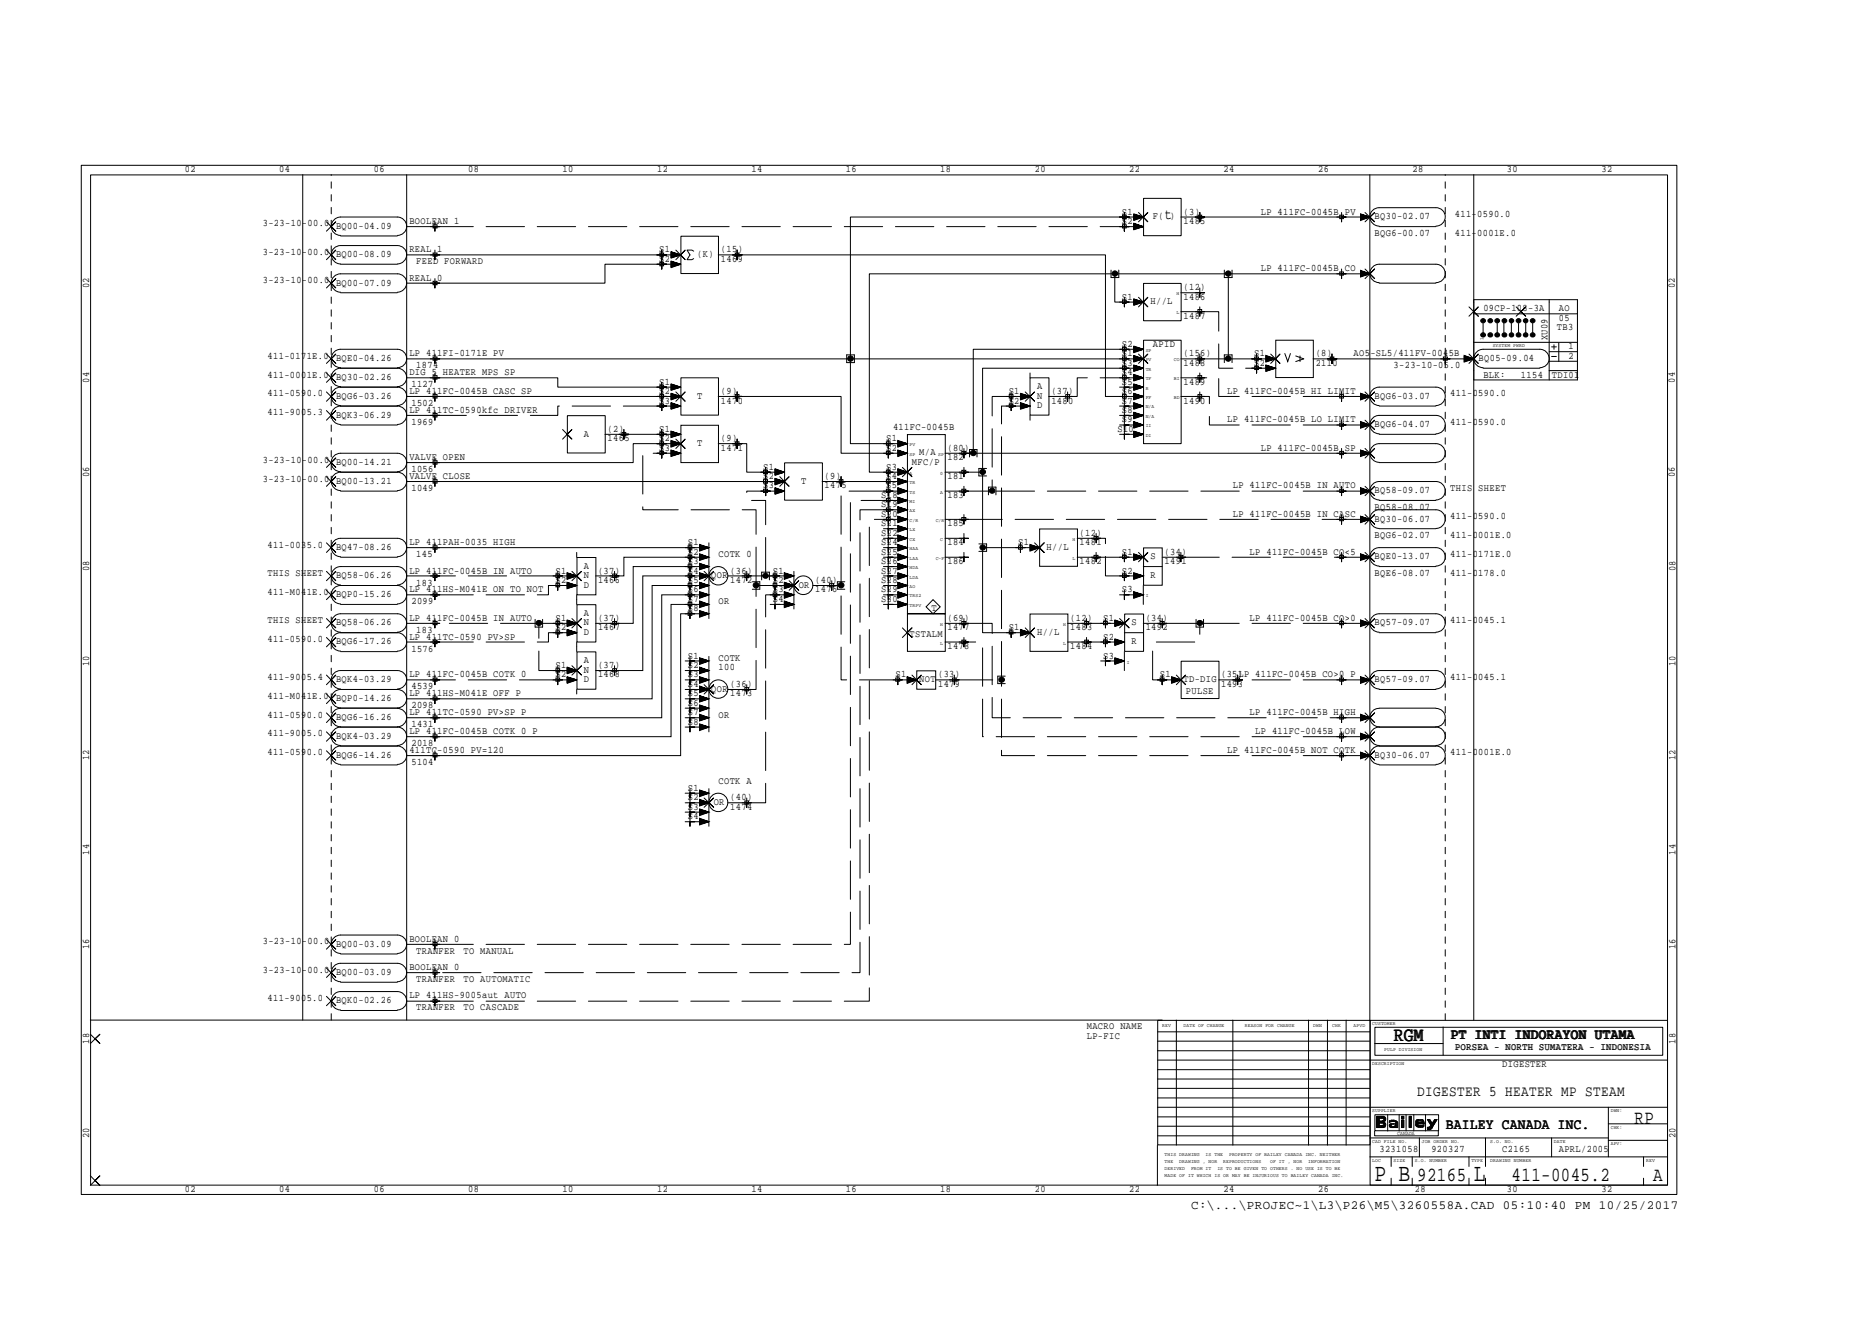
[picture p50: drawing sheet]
<svg xmlns="http://www.w3.org/2000/svg" width="297mm" height="210mm" viewBox="0 0 297 210" stroke-linecap="round" stroke-linejoin="round" font-family="sans-serif">
<defs><g id="words">
<g font-size="4">
<text x="218.4" y="187.5">P B</text>
<text x="234.1" y="187.5">L</text>
</g>
<g font-size="3.2">
<text x="221.4" y="165.3">RGM</text>
<text x="259.6" y="178.4">RP</text>
<text x="225.1" y="187.5">92165</text>
<text x="240.1" y="187.5">411-0045.2</text>
<text x="262.6" y="187.5">A</text>
</g>
<g font-size="2.4">
<text x="185" y="34.8">t</text>
<text x="230.6" y="164.9">PT INTI INDORAYON UTAMA</text>
<text x="225.1" y="173.9">DIGESTER 5 HEATER MP STEAM</text>
<text x="229.7" y="179.2">BAILEY CANADA INC.</text>
</g>
<text font-size="2" x="189.2" y="192">C:\...\PROJEC~1\L3\P26\M5\3260558A.CAD 05:10:40 PM 10/25/2017</text>
<g font-size="1.6">
<text x="29.4" y="27.3">02</text>
<text x="44.4" y="27.3">04</text>
<text x="59.4" y="27.3">06</text>
<text x="74.4" y="27.3">08</text>
<text x="89.4" y="27.3">10</text>
<text x="104.4" y="27.3">12</text>
<text x="119.4" y="27.3">14</text>
<text x="134.4" y="27.3">16</text>
<text x="149.3" y="27.3">18</text>
<text x="164.4" y="27.3">20</text>
<text x="179.4" y="27.3">22</text>
<text x="194.3" y="27.3">24</text>
<text x="209.4" y="27.3">26</text>
<text x="224.4" y="27.3">28</text>
<text x="239.3" y="27.3">30</text>
<text x="254.4" y="27.3">32</text>
<text x="41.7" y="35.9">3-23-10-00.0</text>
<text x="65" y="35.6">BOOLEAN 1</text>
<text x="178.2" y="35.6">S2</text>
<text x="178.2" y="34.1">S1</text>
<text x="183.1" y="34.8">F( )</text>
<text x="188" y="35.6">1485</text>
<text x="188" y="34.1">(3)</text>
<text x="200.3" y="34.1">LP 411FC-0045B PV</text>
<text x="218.4" y="34.8">BQ30-02.07</text>
<text x="231.1" y="34.5">411-0590.0</text>
<text x="41.7" y="40.5">3-23-10-00.0</text>
<text x="53.4" y="36.3">BQ00-04.09</text>
<text x="53.4" y="40.8">BQ00-08.09</text>
<text x="65" y="40.1">REAL 1</text>
<text x="66.1" y="42">FEED FORWARD</text>
<text x="104.7" y="41.6">S2</text>
<text x="104.7" y="40.1">S1</text>
<text x="110.7" y="40.8">(K)</text>
<text x="114.5" y="40.1">(15)</text>
<text x="114.5" y="41.6">1469</text>
<text x="218.4" y="37.5">BQG6-00.07</text>
<text x="231.1" y="37.5">411-0001E.0</text>
<text x="14.2" y="45.7" transform="rotate(-90 14.2 45.7)">02</text>
<text x="41.7" y="45">3-23-10-00.0</text>
<text x="53.4" y="45.3">BQ00-07.09</text>
<text x="65" y="44.6">REAL 0</text>
<text x="178.2" y="47.6">S1</text>
<text x="188" y="46.1">(12)</text>
<text x="188" y="47.6">1486</text>
<text x="200.3" y="43.1">LP 411FC-0045B CO</text>
<text x="266.1" y="45.7" transform="rotate(-90 266.1 45.7)">02</text>
<text x="182.7" y="48.3">H//L</text>
<text x="188" y="50.6">1487</text>
<text x="235.6" y="49.4">09CP-108-3A</text>
<text x="245.8" y="54" transform="rotate(-90 245.8 54)">XU09</text>
<text x="247.3" y="52.5">TB3</text>
<text x="247.6" y="51">05</text>
<text x="247.6" y="49.4">AO</text>
<text x="42.5" y="59.9">411-0001E.0</text>
<text x="42.5" y="56.9">411-0171E.0</text>
<text x="53.4" y="57.3">BQE0-04.26</text>
<text x="65" y="59.6">DIG 5 HEATER MPS SP</text>
<text x="65" y="56.6">LP 411FI-0171E PV</text>
<text x="66.1" y="58.5">1874</text>
<text x="178.2" y="56.6">S1</text>
<text x="178.2" y="55.1">S2</text>
<text x="178.2" y="59.6">S4</text>
<text x="178.2" y="58.1">S3</text>
<text x="183.1" y="55.1">APID</text>
<text x="188" y="56.6">(156)</text>
<text x="188" y="58.1">1488</text>
<text x="199.2" y="58.1">S2</text>
<text x="199.2" y="56.6">S1</text>
<text x="209" y="56.6">(8)</text>
<text x="209" y="58.1">2110</text>
<text x="215" y="56.6">AO5-SL5/411FV-0045B</text>
<text x="221.4" y="58.5">3-23-10-05.0</text>
<text x="234.9" y="57.3">BQ05-09.04</text>
<text x="235.6" y="59.9">BLK:</text>
<text x="241.6" y="59.9">1154</text>
<text x="246.5" y="59.9">TDI01</text>
<text x="249.1" y="56.9">2</text>
<text x="249.1" y="55.5">1</text>
<text x="14.2" y="60.7" transform="rotate(-90 14.2 60.7)">04</text>
<text x="42.5" y="62.9">411-0590.0</text>
<text x="42.5" y="66">411-9005.3</text>
<text x="53.4" y="60.3">BQ30-02.26</text>
<text x="53.4" y="63.3">BQG6-03.26</text>
<text x="65" y="65.6">LP 411TC-0590kfc DRIVER</text>
<text x="65" y="62.6">LP 411FC-0045B CASC SP</text>
<text x="65.4" y="64.4">1502</text>
<text x="65.4" y="61.5">1127</text>
<text x="104.7" y="64.1">S3</text>
<text x="104.7" y="62.6">S2</text>
<text x="104.7" y="61.1">S1</text>
<text x="110.7" y="63.3">T</text>
<text x="114.5" y="62.6">(9)</text>
<text x="114.5" y="64.1">1470</text>
<text x="160.2" y="64.1">S2</text>
<text x="160.2" y="62.6">S1</text>
<text x="164.8" y="64.8">D</text>
<text x="164.8" y="63.3">N</text>
<text x="164.8" y="61.8">A</text>
<text x="167" y="62.6">(37)</text>
<text x="167" y="64.1">1480</text>
<text x="178.2" y="65.6">S8</text>
<text x="178.2" y="64.1">S7</text>
<text x="178.2" y="62.6">S6</text>
<text x="178.2" y="61.1">S5</text>
<text x="188" y="61.1">1489</text>
<text x="188" y="64.1">1490</text>
<text x="194.9" y="62.6">LP 411FC-0045B HI LIMIT</text>
<text x="218.4" y="63.3">BQG6-03.07</text>
<text x="230.4" y="62.9">411-0590.0</text>
<text x="266.1" y="60.7" transform="rotate(-90 266.1 60.7)">04</text>
<text x="53.4" y="66.3">BQK3-06.29</text>
<text x="65.4" y="67.4">1969</text>
<text x="92.7" y="69.3">A</text>
<text x="96.5" y="68.6">(2)</text>
<text x="96.5" y="70.1">1465</text>
<text x="104.7" y="71.6">S3</text>
<text x="104.7" y="70.1">S2</text>
<text x="104.7" y="68.6">S1</text>
<text x="110.7" y="70.8">T</text>
<text x="114.5" y="71.6">1471</text>
<text x="114.5" y="70.1">(9)</text>
<text x="140.8" y="71.6">S2</text>
<text x="140.8" y="70.1">S1</text>
<text x="141.9" y="68.2">411FC-0045B</text>
<text x="150.5" y="71.6">(80)</text>
<text x="177.5" y="68.6">S10</text>
<text x="178.2" y="67.1">S9</text>
<text x="194.9" y="67.1">LP 411FC-0045B LO LIMIT</text>
<text x="200.3" y="71.6">LP 411FC-0045B SP</text>
<text x="218.4" y="67.8">BQG6-04.07</text>
<text x="230.4" y="67.4">411-0590.0</text>
<text x="14.2" y="75.7" transform="rotate(-90 14.2 75.7)">06</text>
<text x="41.7" y="76.5">3-23-10-00.0</text>
<text x="41.7" y="73.4">3-23-10-00.0</text>
<text x="53.4" y="76.8">BQ00-13.21</text>
<text x="53.4" y="73.8">BQ00-14.21</text>
<text x="65" y="76.1">VALVE CLOSE</text>
<text x="65" y="73.1">VALVE OPEN</text>
<text x="65.4" y="77.9">1049</text>
<text x="65.4" y="74.9">1056</text>
<text x="121.2" y="77.6">S3</text>
<text x="121.2" y="76.1">S2</text>
<text x="121.2" y="74.6">S1</text>
<text x="127.3" y="76.8">T</text>
<text x="131" y="77.6">1475</text>
<text x="131" y="76.1">(9)</text>
<text x="140.8" y="77.6">S5</text>
<text x="140.8" y="76.1">S4</text>
<text x="140.8" y="74.6">S3</text>
<text x="144.9" y="73.8">MFC/P</text>
<text x="146" y="72.3">M/A</text>
<text x="150.5" y="76.1">181</text>
<text x="150.5" y="73.1">182</text>
<text x="195.8" y="77.6">LP 411FC-0045B IN AUTO</text>
<text x="230.4" y="77.9">THIS SHEET</text>
<text x="266.1" y="75.7" transform="rotate(-90 266.1 75.7)">06</text>
<text x="140" y="83.6">S21</text>
<text x="140" y="82.1">S20</text>
<text x="140" y="80.6">S19</text>
<text x="140" y="79.1">S18</text>
<text x="150.5" y="79.1">183</text>
<text x="150.5" y="83.6">185</text>
<text x="195.8" y="82.1">LP 411FC-0045B IN CASC</text>
<text x="218.4" y="80.9">BQ58-08.07</text>
<text x="218.4" y="78.3">BQ58-09.07</text>
<text x="218.4" y="82.8">BQ30-06.07</text>
<text x="230.4" y="82.5">411-0590.0</text>
<text x="42.5" y="87">411-0035.0</text>
<text x="53.4" y="87.3">BQ47-08.26</text>
<text x="65" y="86.6">LP 411PAH-0035 HIGH</text>
<text x="66.1" y="88.4">145</text>
<text x="109.3" y="89.6">S3</text>
<text x="109.3" y="88.1">S2</text>
<text x="109.3" y="86.6">S1</text>
<text x="114.1" y="88.4">COTK 0</text>
<text x="140" y="89.6">S26</text>
<text x="140" y="88.1">S25</text>
<text x="140" y="86.6">S24</text>
<text x="140" y="85.1">S22</text>
<text x="150.5" y="86.6">184</text>
<text x="150.5" y="89.6">186</text>
<text x="161.8" y="86.6">S1</text>
<text x="166.2" y="87.3">H//L</text>
<text x="171.5" y="85.1">(12)</text>
<text x="171.5" y="86.6">1481</text>
<text x="171.5" y="89.6">1482</text>
<text x="178.2" y="88.1">S1</text>
<text x="182.7" y="88.8">S</text>
<text x="185" y="88.1">(34)</text>
<text x="185" y="89.6">1491</text>
<text x="198.5" y="88.1">LP 411FC-0045B CO&lt;5</text>
<text x="218.4" y="85.4">BQG6-02.07</text>
<text x="218.4" y="88.8">BQE0-13.07</text>
<text x="230.4" y="85.4">411-0001E.0</text>
<text x="230.4" y="88.4">411-0171E.0</text>
<text x="14.2" y="90.7" transform="rotate(-90 14.2 90.7)">08</text>
<text x="42.5" y="91.4">THIS SHEET</text>
<text x="42.5" y="94.4">411-M041E.0</text>
<text x="53.4" y="94.8">BQP0-15.26</text>
<text x="53.4" y="91.8">BQ58-06.26</text>
<text x="65" y="94.1">LP 411HS-M041E ON TO NOT</text>
<text x="65" y="91.1">LP 411FC-0045B IN AUTO</text>
<text x="65.4" y="95.9">2099</text>
<text x="66.1" y="93">183</text>
<text x="88.3" y="92.6">S2</text>
<text x="88.3" y="91.1">S1</text>
<text x="92.7" y="93.3">D</text>
<text x="92.7" y="91.8">N</text>
<text x="92.7" y="90.3">A</text>
<text x="95" y="91.1">(37)</text>
<text x="95" y="92.6">1466</text>
<text x="109.3" y="95.6">S7</text>
<text x="109.3" y="94.1">S6</text>
<text x="109.3" y="92.6">S5</text>
<text x="109.3" y="91.1">S4</text>
<text x="113" y="91.8">QOR</text>
<text x="114.1" y="95.9">OR</text>
<text x="116" y="91.1">(36)</text>
<text x="116" y="92.6">1472</text>
<text x="122.8" y="95.6">S4</text>
<text x="122.8" y="94.1">S3</text>
<text x="122.8" y="92.6">S2</text>
<text x="122.8" y="91.1">S1</text>
<text x="126.9" y="93.3">OR</text>
<text x="129.5" y="92.6">(40)</text>
<text x="129.5" y="94.1">1476</text>
<text x="140" y="95.6">S30</text>
<text x="140" y="94.1">S29</text>
<text x="140" y="92.6">S28</text>
<text x="140" y="91.1">S27</text>
<text x="178.2" y="94.1">S3</text>
<text x="178.2" y="91.1">S2</text>
<text x="182.7" y="91.8">R</text>
<text x="218.4" y="91.4">BQE6-08.07</text>
<text x="230.4" y="91.4">411-0178.0</text>
<text x="266.1" y="90.7" transform="rotate(-90 266.1 90.7)">08</text>
<text x="42.5" y="98.9">THIS SHEET</text>
<text x="42.5" y="101.9">411-0590.0</text>
<text x="53.4" y="99.3">BQ58-06.26</text>
<text x="65" y="98.6">LP 411FC-0045B IN AUTO</text>
<text x="65" y="101.6">LP 411TC-0590 PV&gt;SP</text>
<text x="66.1" y="100.5">183</text>
<text x="88.3" y="100.1">S2</text>
<text x="88.3" y="98.6">S1</text>
<text x="92.7" y="100.8">D</text>
<text x="92.7" y="99.3">N</text>
<text x="92.7" y="97.8">A</text>
<text x="95" y="98.6">(37)</text>
<text x="95" y="100.1">1467</text>
<text x="109.3" y="97.1">S8</text>
<text x="144.5" y="101.2">TSTALM</text>
<text x="148" y="97">T</text>
<text x="150.5" y="98.6">(69)</text>
<text x="150.5" y="100.1">1477</text>
<text x="160.2" y="100.1">S1</text>
<text x="164.8" y="100.8">H//L</text>
<text x="170" y="98.6">(12)</text>
<text x="170" y="100.1">1483</text>
<text x="175.3" y="101.6">S2</text>
<text x="175.3" y="98.6">S1</text>
<text x="179.7" y="99.3">S</text>
<text x="182" y="98.6">(34)</text>
<text x="182" y="100.1">1492</text>
<text x="198.5" y="98.6">LP 411FC-0045B CO&gt;0</text>
<text x="218.4" y="99.3">BQ57-09.07</text>
<text x="230.4" y="98.9">411-0045.1</text>
<text x="14.2" y="105.7" transform="rotate(-90 14.2 105.7)">10</text>
<text x="42.5" y="107.9">411-9005.4</text>
<text x="53.4" y="102.3">BQG6-17.26</text>
<text x="65" y="107.6">LP 411FC-0045B COTK 0</text>
<text x="65.4" y="103.5">1576</text>
<text x="88.3" y="107.6">S2</text>
<text x="88.3" y="106.1">S1</text>
<text x="92.7" y="106.8">N</text>
<text x="92.7" y="105.3">A</text>
<text x="95" y="106.1">(37)</text>
<text x="95" y="107.6">1468</text>
<text x="109.3" y="107.6">S3</text>
<text x="109.3" y="106.1">S2</text>
<text x="109.3" y="104.6">S1</text>
<text x="114.1" y="106.4">100</text>
<text x="114.1" y="104.9">COTK</text>
<text x="142.2" y="107.6">S1</text>
<text x="149" y="107.6">(33)</text>
<text x="150.5" y="103.1">1478</text>
<text x="170" y="103.1">1484</text>
<text x="175.3" y="104.6">S3</text>
<text x="179.7" y="102.3">R</text>
<text x="184.2" y="107.6">S1</text>
<text x="194" y="107.6">(35)</text>
<text x="196.7" y="107.6">LP 411FC-0045B CO&gt;0 P</text>
<text x="230.4" y="107.9">411-0045.1</text>
<text x="266.1" y="105.7" transform="rotate(-90 266.1 105.7)">10</text>
<text x="42.5" y="114">411-0590.0</text>
<text x="42.5" y="111">411-M041E.0</text>
<text x="53.4" y="111.3">BQP0-14.26</text>
<text x="53.4" y="108.3">BQK4-03.29</text>
<text x="65" y="110.6">LP 411HS-M041E OFF P</text>
<text x="65" y="113.6">LP 411TC-0590 PV&gt;SP P</text>
<text x="65.4" y="112.4">2098</text>
<text x="65.4" y="109.4">4539</text>
<text x="92.7" y="108.3">D</text>
<text x="109.3" y="113.6">S7</text>
<text x="109.3" y="112.1">S6</text>
<text x="109.3" y="110.6">S5</text>
<text x="109.3" y="109.1">S4</text>
<text x="113" y="109.8">QOR</text>
<text x="114.1" y="114">OR</text>
<text x="116" y="109.1">(36)</text>
<text x="116" y="110.6">1473</text>
<text x="146" y="108.3">NOT</text>
<text x="149" y="109.1">1479</text>
<text x="188" y="108.3">TD-DIG</text>
<text x="188.4" y="110.2">PULSE</text>
<text x="194" y="109.1">1493</text>
<text x="198.5" y="113.6">LP 411FC-0045B HIGH</text>
<text x="218.4" y="108.3">BQ57-09.07</text>
<text x="42.5" y="119.9">411-0590.0</text>
<text x="42.5" y="116.9">411-9005.0</text>
<text x="53.4" y="114.3">BQG6-16.26</text>
<text x="53.4" y="117.3">BQK4-03.29</text>
<text x="65" y="119.5">411TC-0590 PV=120</text>
<text x="65" y="116.6">LP 411FC-0045B COTK 0 P</text>
<text x="65.4" y="118.4">2018</text>
<text x="65.4" y="115.4">1431</text>
<text x="109.3" y="115.1">S8</text>
<text x="194.9" y="119.5">LP 411FC-0045B NOT COTK</text>
<text x="199.4" y="116.6">LP 411FC-0045B LOW</text>
<text x="230.4" y="119.9">411-0001E.0</text>
<text x="14.2" y="120.7" transform="rotate(-90 14.2 120.7)">12</text>
<text x="53.4" y="120.3">BQG6-14.26</text>
<text x="65.4" y="121.5">5104</text>
<text x="109.3" y="125.6">S1</text>
<text x="114.1" y="124.5">COTK A</text>
<text x="218.4" y="120.3">BQ30-06.07</text>
<text x="266.1" y="120.7" transform="rotate(-90 266.1 120.7)">12</text>
<text x="109.3" y="130">S4</text>
<text x="109.3" y="128.6">S3</text>
<text x="109.3" y="127">S2</text>
<text x="113.4" y="127.8">OR</text>
<text x="116" y="127">(40)</text>
<text x="116" y="128.6">1474</text>
<text x="14.2" y="135.7" transform="rotate(-90 14.2 135.7)">14</text>
<text x="266.1" y="135.7" transform="rotate(-90 266.1 135.7)">14</text>
<text x="41.7" y="149.9">3-23-10-00.0</text>
<text x="65" y="149.6">BOOLEAN 0</text>
<text x="14.2" y="150.7" transform="rotate(-90 14.2 150.7)">16</text>
<text x="41.7" y="154.4">3-23-10-00.0</text>
<text x="53.4" y="150.3">BQ00-03.09</text>
<text x="53.4" y="154.8">BQ00-03.09</text>
<text x="65" y="154.1">BOOLEAN 0</text>
<text x="66.1" y="155.9">TRANFER</text>
<text x="66.1" y="151.4">TRANFER</text>
<text x="73.6" y="155.9">TO AUTOMATIC</text>
<text x="73.6" y="151.4">TO MANUAL</text>
<text x="266.1" y="150.7" transform="rotate(-90 266.1 150.7)">16</text>
<text x="42.5" y="158.9">411-9005.0</text>
<text x="53.4" y="159.3">BQK0-02.26</text>
<text x="65" y="158.5">LP 411HS-9005aut AUTO</text>
<text x="66.1" y="160.4">TRANFER</text>
<text x="73.6" y="160.4">TO CASCADE</text>
<text x="14.2" y="165.7" transform="rotate(-90 14.2 165.7)">18</text>
<text x="172.6" y="164.9">LP-FIC</text>
<text x="172.6" y="163.4">MACRO NAME</text>
<text x="231.2" y="166.8">PORSEA - NORTH SUMATERA - INDONESIA</text>
<text x="266.1" y="165.7" transform="rotate(-90 266.1 165.7)">18</text>
<text x="238.6" y="169.4">DIGESTER</text>
<text x="14.2" y="180.7" transform="rotate(-90 14.2 180.7)">20</text>
<text x="219.1" y="182.9">3231058</text>
<text x="227.4" y="182.9">920327</text>
<text x="238.6" y="182.9">C2165</text>
<text x="247.6" y="182.9">APRL/2005</text>
<text x="266.1" y="180.7" transform="rotate(-90 266.1 180.7)">20</text>
<text x="29.4" y="189.3">02</text>
<text x="44.4" y="189.3">04</text>
<text x="59.4" y="189.3">06</text>
<text x="74.4" y="189.3">08</text>
<text x="89.4" y="189.3">10</text>
<text x="104.4" y="189.3">12</text>
<text x="119.4" y="189.3">14</text>
<text x="134.4" y="189.3">16</text>
<text x="149.3" y="189.3">18</text>
<text x="164.4" y="189.3">20</text>
<text x="179.4" y="189.3">22</text>
<text x="194.3" y="189.3">24</text>
<text x="209.4" y="189.3">26</text>
<text x="224.7" y="189.3">28</text>
<text x="239.3" y="189.3">30</text>
<text x="254.4" y="189.3">32</text>
</g>
<g font-size=".8">
<text x="186.9" y="46.9">H</text>
<text x="186.9" y="49.9">L</text>
<text x="235.6" y="54" transform="rotate(-90 235.6 54)">1</text>
<text x="182" y="55.9">SP</text>
<text x="182" y="57.4">PV</text>
<text x="182" y="58.8">TR</text>
<text x="186.5" y="57.4">CO</text>
<text x="237.1" y="55.1">SYSTEM PWRD</text>
<text x="182" y="60.4">TF</text>
<text x="182" y="64.9">N/A</text>
<text x="182" y="63.4">FF</text>
<text x="182" y="61.8">R</text>
<text x="186.5" y="63.4">BD</text>
<text x="186.5" y="60.4">BI</text>
<text x="144.5" y="70.9">PV</text>
<text x="182" y="69.3">DI</text>
<text x="182" y="67.9">II</text>
<text x="182" y="66.4">N/A</text>
<text x="144.5" y="76.9">TR</text>
<text x="144.5" y="75.4">A</text>
<text x="144.5" y="72.3">SP</text>
<text x="149" y="72.3">SP</text>
<text x="149.3" y="75.4">0</text>
<text x="144.5" y="82.8">C/R</text>
<text x="144.5" y="81.4">AX</text>
<text x="144.5" y="79.8">MI</text>
<text x="144.5" y="78.4">TS</text>
<text x="148.6" y="82.8">C/R</text>
<text x="149.3" y="78.4">A</text>
<text x="144.5" y="88.9">LAA</text>
<text x="144.5" y="87.4">HAA</text>
<text x="144.5" y="85.9">CX</text>
<text x="144.5" y="84.4">LX</text>
<text x="148.6" y="88.9">C-F</text>
<text x="149.3" y="85.9">C</text>
<text x="170.3" y="88.9">L</text>
<text x="170.3" y="85.9">H</text>
<text x="144.5" y="94.9">TRS2</text>
<text x="144.5" y="93.3">AO</text>
<text x="144.5" y="91.9">LDA</text>
<text x="144.5" y="90.3">HDA</text>
<text x="182" y="94.9">I</text>
<text x="144.5" y="96.4">TRPV</text>
<text x="149.3" y="99.4">H</text>
<text x="168.9" y="99.4">H</text>
<text x="149.3" y="102.4">L</text>
<text x="168.9" y="102.4">L</text>
<text x="179" y="105.4">I</text>
<text x="184.6" y="163.1">REV</text>
<text x="188" y="163.1">DATE OF CHANGE</text>
<text x="197.7" y="163.1">REASON FOR CHANGE</text>
<text x="208.6" y="163.1">DWN</text>
<text x="211.6" y="163.1">CHK</text>
<text x="215" y="163.1">APVD</text>
<text x="218" y="162.7">CUSTOMER</text>
<text x="219.9" y="166.8">PULP DIVISION</text>
<text x="218" y="169.1">DESCRIPTION</text>
<text x="218" y="176.6">SUPPLIER</text>
<text x="255.9" y="179.2">CHK:</text>
<text x="255.9" y="176.6">DWN:</text>
<text x="185" y="185.8">DERIVED</text>
<text x="185" y="184.6">THE</text>
<text x="185" y="183.5">THIS DRAWING</text>
<text x="187.3" y="184.6">DRAWING , NOR</text>
<text x="189.2" y="185.8">FROM IT</text>
<text x="191.5" y="183.5">IS THE</text>
<text x="193.4" y="185.8">IS TO BE GIVEN TO OTHERS . NO USE IS TO BE</text>
<text x="194.3" y="184.6">REPRODUCTIONS</text>
<text x="195.2" y="183.5">PROPERTY OF BAILEY CANADA INC. NEITHER</text>
<text x="201.8" y="184.6">OF IT , NOR</text>
<text x="207.8" y="184.6">INFORMATION</text>
<text x="218" y="184.5">LOC</text>
<text x="218" y="181.5">CAD FILE NO.</text>
<text x="221.4" y="184.5">SIZE</text>
<text x="222" y="180.2">CANADA</text>
<text x="224.7" y="184.5">S.O. NUMBER</text>
<text x="225.8" y="181.5">JOB ORDER NO.</text>
<text x="233.7" y="184.5">TYPE</text>
<text x="236.7" y="184.5">DRAWING NUMBER</text>
<text x="236.7" y="181.5">S.O. NO.</text>
<text x="246.8" y="181.5">DATE</text>
<text x="255.9" y="181.9">APV:</text>
<text x="261.5" y="184.5">REV</text>
<text x="185" y="186.9">MADE OF IT WHICH IS OR MAY BE INJURIOUS TO BAILEY CANADA INC.</text>
</g>
</g></defs>
<g fill="none" stroke="#000" stroke-width=".16">
<path d="M12.9 26.2h253.5v163.5h-253.5zM14.4 27.8h250.5v160.4h-250.5zM48.1 27.7v134.3M51.9 35.2l1.4 1.5-.7-.7 .7-.8-1.4 1.5M51.9 39.7l1.4 1.5-.7-.7 .7-.8-1.4 1.5M54.1 37.4a1.46 1.46 0 0 1-1.5-1.5 1.46 1.46 0 0 1 1.5-1.4h9a1.46 1.46 0 0 1 1.5 1.4 1.46 1.46 0 0 1-1.5 1.5M54.1 37.5h9M64.6 36h4.5M64.6 27.7v134.3M68.8 35.7h.6v.5h-.6zM69.1 35.2v1.5v-.7h.7h-1.4M69.1 39.7v1.5v-.7h.7h-1.4"/>
<path d="M105.1 39.7v1.5v-.7h.8h-1.6M107.4 39.7l1.4 1.5-.7-.7 .7-.8-1.4 1.5M108.2 37.5h5.9v5.9h-5.9zM110.2 39.9l-.3-.2h-.8l.5 .8-.5 .7h.8l.3-.1M117.1 39.7v1.5v-.7h.8h-1.5M178.3 34.2h.6v.5h-.6zM178.3 35.7h.6v.5h-.6zM178.6 33.7v1.5v-.7h.8h-1.6M178.6 35.2v1.5v-.7h.8h-1.6M180.1 34.4l1.5 .1h-46.5v35.9h9h-1.5M180.1 36.4l1.5-.4-1.5 .4M180.1 36.2l1.5-.2-1.5 .3"/>
<path d="M180.1 36h1.5l-1.5 .1M180.1 35.9l1.5 .1h-3M180.1 35.7l1.5 .3-1.5-.2M180.1 35.6l1.5 .4-1.5-.3M180.1 35.5l1.5 .5-1.5 .5v-1.1l1.5 .6M180.1 34.8l1.5-.3-1.5 .4M180.1 34.7l1.5-.2-1.5 .3M180.1 34.5h1.5l-1.5 .1M180.1 34.2l1.5 .3-1.5-.2M180.1 34.1l1.5 .4-1.5-.3M180.1 34l1.5 .5-1.5 .5v-1l1.5 .5M180.8 33.7l1.5 1.5-.7-.7 .7-.8-1.5 1.5"/>
<path d="M181.6 31.5h6v5.9h-6zM190.3 34.2h.6v.5h-.6zM190.6 33.7v1.5v-.7h.7h-1.4M212.8 34.2h.6v.5h-.6zM213.1 33.7v1.5v-.7h.7h-1.5M216.1 34.8l1.5-.3-1.5 .4M216.1 34.7l1.5-.2-1.5 .3M216.1 34.5h1.5l-1.5 .1M216.1 34.4l1.5 .1h-1.5M216.1 34.2l1.5 .3-1.5-.2M216.1 34.1l1.5 .4-1.5-.3M216.1 34l1.5 .5-1.5 .5v-1l1.5 .5h-30"/>
<path d="M216.8 33.7l1.6 1.5-.8-.7 .8-.8-1.6 1.5M217.6 27.7v134.3M219.1 35.9a1.46 1.46 0 0 1-1.5-1.5 1.46 1.46 0 0 1 1.5-1.4h9a1.46 1.46 0 0 1 1.5 1.4 1.46 1.46 0 0 1-1.5 1.5M219.1 36h9M234.1 27.7v134.3M51.9 59.2l1.4 1.5-.7-.7 .7-.8-1.4 1.5M51.9 44.2l1.4 1.5-.7-.7 .7-.8-1.4 1.5M51.9 56.2l1.4 1.5-.7-.7 .7-.8-1.4 1.5M54.1 46.4a1.46 1.46 0 0 1-1.5-1.5 1.46 1.46 0 0 1 1.5-1.4h9a1.46 1.46 0 0 1 1.5 1.4 1.46 1.46 0 0 1-1.5 1.5M54.1 41.9a1.46 1.46 0 0 1-1.5-1.5 1.46 1.46 0 0 1 1.5-1.4h9a1.46 1.46 0 0 1 1.5 1.4 1.46 1.46 0 0 1-1.5 1.5M54.1 58.4a1.46 1.46 0 0 1-1.5-1.5 1.46 1.46 0 0 1 1.5-1.4h9a1.46 1.46 0 0 1 1.5 1.4 1.46 1.46 0 0 1-1.5 1.5M54.1 46.5h9"/>
<path d="M54.1 42h9M64.6 60h24v1.5h19.5l-1.5-.1M68.8 59.6h.6v.6h-.6zM68.8 44.7h.6v.5h-.6zM68.8 40.2h.6v.5h-.6zM68.8 56.7h.6v.5h-.6zM69.1 59.2v1.5v-.7h.7h-1.4M69.1 44.2v1.5v-.7h.7h-1.4M69.1 56.2v1.5v-.7h.7h-1.4M104.8 40.2h.6v.5h-.6zM104.8 41.7h.6v.5h-.6zM105.1 41.2v1.5v-.7h.8h-1.6"/>
<path d="M106.6 41.9l1.5 .1h-12v3h-31.5M106.6 42.3l1.5-.3-1.5 .4M106.6 42.2l1.5-.2-1.5 .2M106.6 42h1.5l-1.5 .1M106.6 41.7l1.5 .3-1.5-.2M106.6 41.6l1.5 .4-1.5-.3M106.6 41.5l1.5 .5-1.5 .5v-1.1l1.5 .6M106.6 40.9l1.5-.4-1.5 .4M106.6 40.7l1.5-.2-1.5 .3M106.6 40.6l1.5-.1-1.5 .1M106.6 40.4l1.5 .1h-43.5M106.6 40.3l1.5 .2-1.5-.2"/>
<path d="M106.6 40.1l1.5 .4-1.5-.3M106.6 40l1.5 .5-1.5 .5v-1l1.5 .5M108.2 60h5.9v5.9h-5.9zM114.1 40.5h61.5v22.4h6h-1.5M116.8 40.2h.6v.5h-.6zM134.5 56.3h1.2v1.3h-1.2zM163.6 60h3v5.9h-3zM163.6 59.2v.8M176.5 42.9v1.2h1.2v-1.2M177.1 43.5v4.5h4.5l-1.5-.1M177.1 43.5h-39v31.5h6l-1.5-.1M178.3 47.7h.6v.5h-.6z"/>
<path d="M178.3 56.7h.6v.5h-.6zM178.3 55.2h.6v.5h-.6zM178.3 58.2h.6v.5h-.6zM178.3 59.6h.6v.6h-.6zM178.6 47.2v1.5v-.7h.8h-1.6M178.6 56.2v1.5v-.7h.8h-1.6M178.6 54.7v1.5v-.7h.8h-1.6M178.6 57.7v1.5v-.7h.8h-1.6M178.6 59.2v1.5v-.7h.8h-1.6M180.1 48.3l1.5-.3-1.5 .4M180.1 48.2l1.5-.2-1.5 .3M180.1 48h1.5l-1.5 .1"/>
<path d="M180.1 47.8l1.5 .2-1.5-.2M180.1 47.6l1.5 .4-1.5-.3M180.1 47.5l1.5 .5-1.5 .5v-1l1.5 .5M180.1 55.4l1.5 .1h-27v16.5M180.1 58.4l1.5 .1h-25.5v16.5M180.1 59.9l1.5 .1h-3M180.1 59.7l1.5 .3-1.5-.2M180.1 59.6l1.5 .4-1.5-.4M180.1 59.5l1.5 .5-1.5 .5v-1.1l1.5 .6M180.1 58.8l1.5-.3-1.5 .4M180.1 58.7l1.5-.2-1.5 .3M180.1 58.5h1.5l-1.5 .1"/>
<path d="M180.1 58.3l1.5 .2-1.5-.2M180.1 58.1l1.5 .4-1.5-.3M180.1 58l1.5 .5-1.5 .5v-1l1.5 .5M180.1 57.4l1.5-.4-1.5 .4M180.1 57.2l1.5-.2-1.5 .3M180.1 57h1.5l-1.5 .1M180.1 56.9l1.5 .1h-117M180.1 56.7l1.5 .3-1.5-.2M180.1 56.6l1.5 .4-1.5-.3M180.1 56.5l1.5 .5-1.5 .5v-1.1l1.5 .6M180.1 55.8l1.5-.3-1.5 .4M180.1 55.7l1.5-.2-1.5 .3"/>
<path d="M180.1 55.5h1.5l-1.5 .1M180.1 55.2l1.5 .3-1.5-.2M180.1 55.1l1.5 .4-1.5-.3M180.1 55l1.5 .5-1.5 .5v-1.1l1.5 .6M180.8 47.2l1.5 1.5-.7-.7 .7-.8-1.5 1.5M180.8 56.2l1.5 1.5-.7-.7 .7-.8-1.5 1.5M181.6 45h6v5.9h-6zM181.6 54h6v16.4h-6zM187.6 49.5h3M187.6 46.5h3M187.6 60h3M190.3 49.1h.6v.6h-.6z"/>
<path d="M190.3 56.7h.6v.5h-.6zM190.3 59.6h.6v.6h-.6zM190.6 45.7v1.5v-.7h.7h-1.4M190.6 48.7v1.5v-.7h.7h-1.4M190.6 56.2v1.5v-.7h.7h-1.4M190.6 59.2v1.5v-.7h.7h-1.4M194.5 42.9v1.2h1.2v-1.2M194.5 57.6v-1.3h1.2v1.3M195.1 43.5v13.5M199.3 56.7h.6v.5h-.6zM199.3 58.2h.6v.5h-.6zM199.6 56.2v1.5v-.7h.8h-1.6"/>
<path d="M199.6 57.7v1.5v-.7h.8h-1.6M201.1 58.8l1.5-.3-1.5 .4M201.1 58.7l1.5-.2-1.5 .3M201.1 58.5h1.5l-1.5 .1M201.1 58.4l1.5 .1h-3M201.1 58.3l1.5 .2-1.5-.2M201.1 58.1l1.5 .4-1.5-.3M201.1 58l1.5 .5-1.5 .5v-1l1.5 .5M201.1 57.4l1.5-.4-1.5 .4M201.1 57.2l1.5-.2-1.5 .3M201.1 57h1.5l-1.5 .1M201.1 56.9l1.5 .1h-15"/>
<path d="M201.1 56.7l1.5 .3-1.5-.2M201.1 56.6l1.5 .4-1.5-.3M201.1 56.5l1.5 .5-1.5 .5v-1.1l1.5 .6M201.8 56.2l1.5 1.5-.7-.7 .7-.8-1.5 1.5M202.6 54h6v5.9h-6zM204.1 56.1l.5 1.3 .4-1.3M205.8 56.5l1.3 .5-1.3 .4M206.5 56.5v.9M211.3 56.7h.6v.5h-.6zM211.6 56.2v1.5v-.7h.7h-1.4M212.8 43.2h.6v.5h-.6zM213.1 42.7v1.5v-.7h.7h-1.5"/>
<path d="M216.1 43.9l1.5-.4-1.5 .4M216.1 43.7l1.5-.2-1.5 .3M216.1 43.6l1.5-.1-1.5 .1M216.1 43.4l1.5 .1h-1.5M216.1 43.2l1.5 .3-1.5-.2M216.1 43.1l1.5 .4-1.5-.3M216.1 43l1.5 .5-1.5 .5v-1.1l1.5 .6h-40.5M216.8 42.7l1.6 1.5-.8-.7 .8-.8-1.6 1.5M219.1 44.9a1.46 1.46 0 0 1-1.5-1.5 1.46 1.46 0 0 1 1.5-1.4h9a1.46 1.46 0 0 1 1.5 1.4 1.46 1.46 0 0 1-1.5 1.5M219.1 45h9M229.3 56.7h.6v.5h-.6zM229.6 56.2v1.5v-.7h.7h-1.4"/>
<path d="M232.6 57.4l1.5-.4-1.5 .4M232.6 57.2l1.5-.2-1.5 .3M232.6 57h1.5l-1.5 .1M232.6 56.9l1.5 .1h-1.5M232.6 56.7l1.5 .3-1.5-.2M232.6 56.6l1.5 .4-1.5-.3M232.6 56.5l1.5 .5-1.5 .5v-1.1l1.5 .6h-25.5M233.3 48.7l1.5 1.5-.7-.7 .7-.8-1.5 1.5M233.3 56.2l1.5 1.5-.7-.7 .7-.8-1.5 1.5M234.1 47.6h16.5v12.7h-16.5M234.1 54.4h16.5M234.1 49.8h16.5"/>
<path d="M235.4 53.1h.3v.2h-.3zM235.4 50.8h.3v.2h-.3zM235.5 53.1l.3 .1-.2 .1zM235.5 50.8l.3 .1-.2 .2zM235.5 53.2h.2zM235.5 50.9h.2zM235.6 58.4a1.46 1.46 0 0 1-1.5-1.5 1.46 1.46 0 0 1 1.5-1.4h9a1.46 1.46 0 0 1 1.5 1.4 1.46 1.46 0 0 1-1.5 1.5M235.6 58.5h9M235.6 51.4v1.4M236.5 53.1h.4v.2h-.4zM236.5 50.8h.2l.2 .1-.2 .2-.2-.2zM236.6 53.1h.2v.2h-.2z"/>
<path d="M236.6 50.8h.2v.2h-.2zM236.6 53.2h.2zM236.6 50.9h.2zM237.7 53.1h.3v.2h-.3zM237.7 50.8h.1l.3 .1-.3 .2-.1-.1zM237.7 53.1l.3 .1-.2 .1zM237.7 50.8l.3 .1-.2 .2zM237.8 53.1l.1 .1zM237.8 50.9h.1zM237.8 51.4v1.4M238.8 53.1h.3v.2h-.3zM238.8 50.8h.3v.2h-.3z"/>
<path d="M238.9 53.1h.2v.2h-.2zM238.9 50.8h.2v.2h-.2zM238.9 53.2h.2zM238.9 50.9h.2zM238.9 51.3v1.4M239.9 53.1h.3v.2h-.3zM239.9 50.8h.2l.2 .1-.2 .2-.2-.2zM240 53.1l.2 .1-.1 .1zM240 50.8l.2 .1-.1 .2zM240 53.1l.2 .1zM240 50.9h.2zM240.1 51.3v1.4"/>
<path d="M240.8 48.7l1.6 1.5-.8-.7 .8-.8-1.6 1.5M241.1 53.1h.3v.2h-.3zM241.1 50.8h.3v.2h-.3zM241.1 53.1l.3 .1-.2 .1h-.1zM241.1 50.8l.3 .1-.3 .1zM241.1 53.2h.2zM241.1 50.9h.2zM241.2 51.4v1.4M242.2 53.1h.3v.2h-.3zM242.2 50.8h.2l.2 .1-.2 .2-.3-.2zM242.2 50.8h.3v.2h-.3zM242.3 53.2h.1z"/>
<path d="M242.3 50.9h.1zM242.4 51.4v1.4M243.3 53.1h.3v.2h-.3zM243.3 50.8h.3v.2h-.3zM243.4 53.1l.2 .1-.1 .1zM243.4 50.8l.2 .1-.1 .2zM243.4 53.2h.1zM243.4 50.9h.1zM243.5 51.4v1.4M246.1 47.6v12.7M246.1 58.8h4.5M246.1 55.8h4.5"/>
<path d="M246.1 57.4h4.5M246.5 56.6h.7M246.5 55.1h.7M246.8 54.7v.8M247.6 54.4v3M51.9 75.7l1.4 1.5-.7-.7 .7-.8-1.4 1.5M51.9 72.7l1.4 1.5-.7-.8 .7-.7-1.4 1.5M51.9 65.2l1.4 1.5-.7-.7 .7-.8-1.4 1.5M51.9 62.2l1.4 1.5-.7-.8 .7-.7-1.4 1.5M54.1 77.9a1.46 1.46 0 0 1-1.5-1.5 1.46 1.46 0 0 1 1.5-1.4h9a1.46 1.46 0 0 1 1.5 1.4 1.46 1.46 0 0 1-1.5 1.5M54.1 74.9a1.46 1.46 0 0 1-1.5-1.5 1.46 1.46 0 0 1 1.5-1.4h9a1.46 1.46 0 0 1 1.5 1.4 1.46 1.46 0 0 1-1.5 1.5M54.1 67.4a1.46 1.46 0 0 1-1.5-1.5 1.46 1.46 0 0 1 1.5-1.4h9a1.46 1.46 0 0 1 1.5 1.4 1.46 1.46 0 0 1-1.5 1.5"/>
<path d="M54.1 61.4a1.46 1.46 0 0 1-1.5-1.5 1.46 1.46 0 0 1 1.5-1.4h9a1.46 1.46 0 0 1 1.5 1.4 1.46 1.46 0 0 1-1.5 1.5M54.1 64.4a1.46 1.46 0 0 1-1.5-1.5 1.46 1.46 0 0 1 1.5-1.4h9a1.46 1.46 0 0 1 1.5 1.4 1.46 1.46 0 0 1-1.5 1.5M54.1 78h9M54.1 67.5h9M64.6 66h4.5M68.8 76.2h.6v.5h-.6zM68.8 73.2h.6v.5h-.6zM68.8 65.7h.6v.5h-.6zM68.8 62.7h.6v.5h-.6zM69.1 75.7v1.5v-.7h.7h-1.4M69.1 72.7v1.5v-.8h.7h-1.4M69.1 65.2v1.5v-.7h.7h-1.4"/>
<path d="M69.1 62.2v1.5v-.8h.7h-1.4M89.4 68.2l1.4 1.5-.7-.7 .7-.8-1.4 1.5M90.1 66h6v5.9h-6zM98.8 68.7h.6v.5h-.6zM99.1 68.2v1.5v-.7h.8h-1.6M104.8 61.2h.6v.5h-.6zM104.8 62.7h.6v.5h-.6zM104.8 64.2h.6v.5h-.6zM104.8 68.7h.6v.5h-.6zM104.8 70.1h.6v.6h-.6zM104.8 71.7h.6v.5h-.6zM105.1 62.2v1.5v-.8h.8h-1.6"/>
<path d="M105.1 60.7v1.5v-.7h.8h-1.6M105.1 63.7v1.5v-.7h.8h-1.6M105.1 69.7v1.5v-.8h.8h-1.6M105.1 68.2v1.5v-.7h.8h-1.6M105.1 71.2v1.5v-.7h.8h-1.6M106.6 70.4h1.5h-7.5v3h-36M106.6 61.8l1.5-.3-1.5 .4M106.6 61.7l1.5-.2-1.5 .3M106.6 61.6l1.5-.1-1.5 .1M106.6 61.3l1.5 .2-1.5-.2M106.6 61.1l1.5 .4-1.5-.3M106.6 61l1.5 .5-1.5 .5v-1l1.5 .5"/>
<path d="M106.6 64.9l1.5-.4-1.5 .4M106.6 64.7l1.5-.2-1.5 .3M106.6 64.6l1.5-.1-1.5 .1M106.6 64.4l1.5 .1h-3M106.6 64.2l1.5 .3-1.5-.2M106.6 64.1l1.5 .4-1.5-.3M106.6 64l1.5 .5-1.5 .5v-1.1l1.5 .6M106.6 63.3l1.5-.4-1.5 .5M106.6 63.2l1.5-.3-1.5 .3M106.6 63l1.5-.1-1.5 .2M106.6 62.9h1.5h-43.5M106.6 62.7l1.5 .2-1.5-.1"/>
<path d="M106.6 62.6l1.5 .3-1.5-.2M106.6 62.5l1.5 .4-1.5 .6v-1.1l1.5 .5M106.6 69.3l1.5-.3-1.5 .4M106.6 69.2l1.5-.2-1.5 .3M106.6 69h1.5l-1.5 .1M106.6 68.9l1.5 .1h-12M106.6 68.7l1.5 .3-1.5-.2M106.6 68.6l1.5 .4-1.5-.3M106.6 68.5l1.5 .5-1.5 .5v-1l1.5 .5M106.6 72.3l1.5-.3-1.5 .4M106.6 72.2l1.5-.2-1.5 .3M106.6 72.1l1.5-.1-1.5 .1"/>
<path d="M106.6 71.9l1.5 .1h-3M106.6 71.8l1.5 .2-1.5-.2M106.6 71.6l1.5 .4-1.5-.3M106.6 71.5l1.5 .5-1.5 .5v-1l1.5 .5M106.6 70.8l1.5-.4-1.5 .5M106.6 70.7l1.5-.3-1.5 .4M106.6 70.5l1.5-.1-1.5 .2M106.6 70.2l1.5 .2-1.5-.1M106.6 70.1l1.5 .3-1.5-.3M106.6 70l1.5 .4-1.5 .6v-1.1l1.5 .5M107.4 62.2l1.4 1.5-.7-.8 .7-.7-1.4 1.5M107.4 69.7l1.4 1.5-.7-.8 .7-.7-1.4 1.5"/>
<path d="M108.2 67.5h5.9v5.9h-5.9zM114.1 62.9h19.5v9.1h10.5l-1.5-.1M114.1 70.4h4.5v4.6h6l-1.5-.1M116.8 62.7h.6v.5h-.6zM116.8 70.1h.6v.6h-.6zM117.1 62.2v1.5v-.8h.8h-1.5M117.1 69.7v1.5v-.8h.8h-1.5M121.3 74.7h.6v.5h-.6zM121.3 76.2h.6v.5h-.6zM121.3 77.7h.6v.5h-.6zM121.6 75.7v1.5v-.7h.7h-1.4M121.6 74.2v1.5v-.7h.7h-1.4"/>
<path d="M121.6 77.2v1.5v-.7h.7h-1.4M123.1 75.4l1.5-.4-1.5 .4M123.1 75.2l1.5-.2-1.5 .3M123.1 75.1l1.5-.1-1.5 .1M123.1 74.7l1.5 .3-1.5-.2M123.1 74.6l1.5 .4-1.5-.3M123.1 74.5l1.5 .5-1.5 .5v-1.1l1.5 .6M123.1 78.3l1.5-.3-1.5 .4M123.1 78.2l1.5-.2-1.5 .3M123.1 78h1.5l-1.5 .1M123.1 77.9l1.5 .1h-3M123.1 77.7l1.5 .3-1.5-.2"/>
<path d="M123.1 77.6l1.5 .4-1.5-.3M123.1 77.5l1.5 .5-1.5 .5v-1.1l1.5 .6M123.1 76.8l1.5-.3-1.5 .4M123.1 76.7l1.5-.2-1.5 .3M123.1 76.5h1.5l-1.5 .1M123.1 76.4l1.5 .1h-60M123.1 76.2l1.5 .3-1.5-.2M123.1 76.1l1.5 .4-1.5-.3M123.1 76l1.5 .5-1.5 .5v-1.1l1.5 .6M123.9 75.7l1.4 1.5-.7-.7 .7-.8-1.4 1.5M124.6 73.5h6v5.9h-6zM133.3 76.2h.6v.5h-.6z"/>
<path d="M133.6 75.7v1.5v-.7h.8h-1.6M140.8 70.1h.6v.6h-.6zM140.8 71.7h.6v.5h-.6zM140.8 74.7h.6v.5h-.6zM140.8 76.2h.6v.5h-.6zM140.8 77.7h.6v.5h-.6zM140.8 79.2h.6v.5h-.6zM141.1 69.7v1.5v-.8h.8h-1.6M141.1 71.2v1.5v-.7h.8h-1.6M141.1 74.2v1.5v-.7h.8h-1.6M141.1 75.7v1.5v-.7h.8h-1.6M141.1 77.2v1.5v-.7h.8h-1.6"/>
<path d="M141.1 78.7v1.5v-.7h.8h-1.6M142.6 79.8l1.5-.3-1.5 .4M142.6 79.7l1.5-.2-1.5 .3M142.6 79.5h1.5l-1.5 .1M142.6 79.4l1.5 .1h-3M142.6 79.2l1.5 .3-1.5-.2M142.6 79.1l1.5 .4-1.5-.3M142.6 79l1.5 .5-1.5 .5v-1l1.5 .5M142.6 78.3l1.5-.3-1.5 .4M142.6 78.2l1.5-.2-1.5 .3M142.6 78h1.5l-1.5 .1M142.6 77.9l1.5 .1h-3"/>
<path d="M142.6 77.7l1.5 .3-1.5-.2M142.6 77.6l1.5 .4-1.5-.3M142.6 77.5l1.5 .5-1.5 .5v-1.1l1.5 .6M142.6 76.8l1.5-.3-1.5 .4M142.6 76.7l1.5-.2-1.5 .3M142.6 76.5h1.5l-1.5 .1M142.6 76.4l1.5 .1h-13.5M142.6 76.2l1.5 .3-1.5-.2M142.6 76.1l1.5 .4-1.5-.3M142.6 76l1.5 .5-1.5 .5v-1.1l1.5 .6M142.6 75.4l1.5-.4-1.5 .4M142.6 75.2l1.5-.2-1.5 .3"/>
<path d="M142.6 75.1l1.5-.1-1.5 .1M142.6 74.7l1.5 .3-1.5-.2M142.6 74.6l1.5 .4-1.5-.3M142.6 74.5l1.5 .5-1.5 .5v-1.1l1.5 .6M142.6 72.3l1.5-.3-1.5 .4M142.6 72.2l1.5-.2-1.5 .3M142.6 72.1l1.5-.1-1.5 .1M142.6 71.8l1.5 .2-1.5-.2M142.6 71.6l1.5 .4-1.5-.3M142.6 71.5l1.5 .5-1.5 .5v-1l1.5 .5M142.6 70.8l1.5-.4-1.5 .5M142.6 70.7l1.5-.3-1.5 .4"/>
<path d="M142.6 70.5l1.5-.1-1.5 .2M142.6 70.2l1.5 .2-1.5-.1M142.6 70.1l1.5 .3-1.5-.3M142.6 70l1.5 .4-1.5 .6v-1.1l1.5 .5M143.3 74.2l1.6 1.5-.8-.7 .8-.8-1.6 1.5M144.1 69h6.1v28.4h-6.1zM150.1 78h3M150.1 75h6M152.8 74.7h.6v.5h-.6zM152.8 71.7h.6v.5h-.6zM152.8 77.7h.6v.5h-.6zM153.1 74.2v1.5v-.7h.7h-1.4"/>
<path d="M153.1 71.2v1.5v-.7h.7h-1.4M153.1 77.2v1.5v-.7h.7h-1.4M154 72.6v-1.2h1.2v1.2M156.1 75v12M156.7 74.4h-1.2v1.2h1.2M157 78.6v-1.3h1.2v1.3M160.3 62.7h.6v.5h-.6zM160.3 64.2h.6v.5h-.6zM160.6 62.2v1.5v-.8h.7h-1.5M160.6 63.7v1.5v-.7h.7h-1.5M162.1 63.3l1.5-.4-1.5 .5M162.1 63.2l1.5-.3-1.5 .3"/>
<path d="M162.1 63l1.5-.1-1.5 .2M162.1 62.9h1.5h-3M162.1 62.7l1.5 .2-1.5-.1M162.1 62.6l1.5 .3-1.5-.2M162.1 62.5l1.5 .4-1.5 .6v-1.1l1.5 .5M162.1 64.9l1.5-.4-1.5 .4M162.1 64.7l1.5-.2-1.5 .3M162.1 64.6l1.5-.1-1.5 .1M162.1 64.4l1.5 .1h-3M162.1 64.2l1.5 .3-1.5-.2M162.1 64.1l1.5 .4-1.5-.3M162.1 64l1.5 .5-1.5 .5v-1.1l1.5 .6"/>
<path d="M162.9 62.2l1.4 1.5-.7-.8 .7-.7-1.4 1.5M163.6 66v.7M166.6 62.9h3M169.3 62.7h.6v.5h-.6zM169.6 62.2v1.5v-.8h.7h-1.4M178.3 62.7h.6v.5h-.6zM178.6 60.7v1.5v-.7h.8h-1.6M178.6 62.2v1.5v-.8h.8h-1.6M178.6 63.7v1.5v-.7h.8h-1.6M178.6 65.2v1.5v-.7h.8h-1.6M178.6 66.7v1.5v-.7h.8h-1.6M178.6 68.2v1.5v-.7h.8h-1.6"/>
<path d="M180.1 69.3l1.5-.3-1.5 .4M180.1 69.2l1.5-.2-1.5 .3M180.1 69h1.5l-1.5 .1M180.1 68.9l1.5 .1h-3M180.1 68.7l1.5 .3-1.5-.2M180.1 68.6l1.5 .4-1.5-.3M180.1 68.5l1.5 .5-1.5 .5v-1l1.5 .5M180.1 67.8l1.5-.3-1.5 .4M180.1 67.7l1.5-.2-1.5 .3M180.1 67.5h1.5l-1.5 .1M180.1 67.4l1.5 .1h-3M180.1 67.2l1.5 .3-1.5-.2"/>
<path d="M180.1 67.1l1.5 .4-1.5-.3M180.1 67l1.5 .5-1.5 .5v-1.1l1.5 .6M180.1 66.3l1.5-.3-1.5 .4M180.1 66.2l1.5-.2-1.5 .3M180.1 66h1.5l-1.5 .1M180.1 65.9l1.5 .1h-3M180.1 65.7l1.5 .3-1.5-.2M180.1 65.6l1.5 .4-1.5-.3M180.1 65.5l1.5 .5-1.5 .5v-1.1l1.5 .6M180.1 64.9l1.5-.4-1.5 .4M180.1 64.7l1.5-.2-1.5 .3M180.1 64.6l1.5-.1-1.5 .1"/>
<path d="M180.1 64.4l1.5 .1h-3M180.1 64.2l1.5 .3-1.5-.2M180.1 64.1l1.5 .4-1.5-.3M180.1 64l1.5 .5-1.5 .5v-1.1l1.5 .6M180.1 63.3l1.5-.4-1.5 .5M180.1 63.2l1.5-.3-1.5 .3M180.1 63l1.5-.1-1.5 .2M180.1 62.7l1.5 .2-1.5-.1M180.1 62.6l1.5 .3-1.5-.2M180.1 62.5l1.5 .4-1.5 .6v-1.1l1.5 .5M180.1 61.8l1.5-.3-1.5 .4M180.1 61.7l1.5-.2-1.5 .3"/>
<path d="M180.1 61.6l1.5-.1-1.5 .1M180.1 61.4l1.5 .1h-3M180.1 61.3l1.5 .2-1.5-.2M180.1 61.1l1.5 .4-1.5-.3M180.1 61l1.5 .5-1.5 .5v-1l1.5 .5M180.1 60.3l1.5-.3-1.5 .4M180.1 60.2l1.5-.2-1.5 .3M180.1 60h1.5l-1.5 .1M187.6 62.9h3M190.3 62.7h.6v.5h-.6zM190.6 62.2v1.5v-.8h.7h-1.4M212.8 77.7h.6v.5h-.6z"/>
<path d="M212.8 71.7h.6v.5h-.6zM212.8 67.2h.6v.5h-.6zM212.8 62.7h.6v.5h-.6zM213.1 77.2v1.5v-.7h.7h-1.5M213.1 71.2v1.5v-.7h.7h-1.5M213.1 66.7v1.5v-.7h.7h-1.5M213.1 62.2v1.5v-.8h.7h-1.5M216.1 78.3l1.5-.3-1.5 .4M216.1 78.2l1.5-.2-1.5 .3M216.1 78h1.5l-1.5 .1M216.1 77.9l1.5 .1h-1.5M216.1 77.7l1.5 .3-1.5-.2"/>
<path d="M216.1 77.6l1.5 .4-1.5-.3M216.1 77.5l1.5 .5-1.5 .5v-1.1l1.5 .6h-4.5M216.1 72.3l1.5-.3-1.5 .4M216.1 72.2l1.5-.2-1.5 .3M216.1 72.1l1.5-.1-1.5 .1M216.1 71.9l1.5 .1h-1.5M216.1 71.8l1.5 .2-1.5-.2M216.1 71.6l1.5 .4-1.5-.3M216.1 71.5l1.5 .5-1.5 .5v-1l1.5 .5h-67.5M216.1 67.8l1.5-.3-1.5 .4M216.1 67.7l1.5-.2-1.5 .3M216.1 67.5h1.5l-1.5 .1"/>
<path d="M216.1 67.4l1.5 .1h-1.5M216.1 67.2l1.5 .3-1.5-.2M216.1 67.1l1.5 .4-1.5-.3M216.1 67l1.5 .5-1.5 .5v-1.1l1.5 .6h-4.5M216.1 63.3l1.5-.4-1.5 .5M216.1 63.2l1.5-.3-1.5 .3M216.1 63l1.5-.1-1.5 .2M216.1 62.9h1.5h-1.5M216.1 62.7l1.5 .2-1.5-.1M216.1 62.6l1.5 .3-1.5-.2M216.1 62.5l1.5 .4-1.5 .6v-1.1l1.5 .5h-4.5M216.8 77.2l1.6 1.5-.8-.7 .8-.8-1.6 1.5"/>
<path d="M216.8 71.2l1.6 1.5-.8-.7 .8-.8-1.6 1.5M216.8 66.7l1.6 1.5-.8-.7 .8-.8-1.6 1.5M216.8 62.2l1.6 1.5-.8-.8 .8-.7-1.6 1.5M219.1 79.4a1.46 1.46 0 0 1-1.5-1.5 1.46 1.46 0 0 1 1.5-1.4h9a1.46 1.46 0 0 1 1.5 1.4 1.46 1.46 0 0 1-1.5 1.5M219.1 73.4a1.48 1.48 0 0 1-1.5-1.5 1.48 1.48 0 0 1 1.5-1.5h9a1.48 1.48 0 0 1 1.5 1.5 1.48 1.48 0 0 1-1.5 1.5M219.1 68.9a1.46 1.46 0 0 1-1.5-1.5 1.46 1.46 0 0 1 1.5-1.4h9a1.46 1.46 0 0 1 1.5 1.4 1.46 1.46 0 0 1-1.5 1.5M219.1 64.4a1.46 1.46 0 0 1-1.5-1.5 1.46 1.46 0 0 1 1.5-1.4h9a1.46 1.46 0 0 1 1.5 1.4 1.46 1.46 0 0 1-1.5 1.5M219.1 73.4h9M219.1 64.5h9M219.1 69h9M219.1 79.5h9M51.9 98.2l1.4 1.5-.7-.7 .7-.8-1.4 1.5"/>
<path d="M51.9 93.7l1.4 1.5-.7-.8 .7-.7-1.4 1.5M51.9 90.7l1.4 1.5-.7-.8 .7-.7-1.4 1.5M51.9 86.2l1.4 1.5-.7-.7 .7-.8-1.4 1.5M54.1 95.9a1.46 1.46 0 0 1-1.5-1.5 1.46 1.46 0 0 1 1.5-1.4h9a1.46 1.46 0 0 1 1.5 1.4 1.46 1.46 0 0 1-1.5 1.5M54.1 92.9a1.46 1.46 0 0 1-1.5-1.5 1.46 1.46 0 0 1 1.5-1.4h9a1.46 1.46 0 0 1 1.5 1.4 1.46 1.46 0 0 1-1.5 1.5M54.1 88.4a1.46 1.46 0 0 1-1.5-1.5 1.46 1.46 0 0 1 1.5-1.4h9a1.46 1.46 0 0 1 1.5 1.4 1.46 1.46 0 0 1-1.5 1.5M54.1 96h9M54.1 88.5h9M64.6 99h4.5M64.6 91.4h4.5M64.6 94.4h4.5M68.8 98.7h.6v.5h-.6z"/>
<path d="M68.8 94.1h.6v.6h-.6zM68.8 91.1h.6v.6h-.6zM68.8 86.7h.6v.5h-.6zM69.1 98.2v1.5v-.7h.7h-1.4M69.1 93.7v1.5v-.8h.7h-1.4M69.1 90.7v1.5v-.8h.7h-1.4M69.1 86.2v1.5v-.7h.7h-1.4M85 98.3v1.3h1.2v-1.3M88.3 98.7h.6v.5h-.6zM88.3 91.1h.6v.6h-.6zM88.3 92.7h.6v.5h-.6zM88.6 98.2v1.5v-.7h.8h-1.6"/>
<path d="M88.6 99.7v1.5v-.7h.8h-1.6M88.6 90.7v1.5v-.8h.8h-1.6M88.6 92.2v1.5v-.7h.8h-1.6M90.1 99.3l1.5-.3-1.5 .4M90.1 99.2l1.5-.2-1.5 .3M90.1 99h1.5l-1.5 .1M90.1 98.9l1.5 .1h-3M90.1 98.7l1.5 .3-1.5-.2M90.1 98.6l1.5 .4-1.5-.3M90.1 98.5l1.5 .5-1.5 .5v-1.1l1.5 .6M90.1 100l1.5 .5-1.5 .5v-1.1l1.5 .6M90.1 91.8l1.5-.4-1.5 .5"/>
<path d="M90.1 91.7l1.5-.3-1.5 .4M90.1 91.5l1.5-.1-1.5 .2M90.1 91.4h1.5h-3M90.1 91.2l1.5 .2-1.5-.1M90.1 91.1l1.5 .3-1.5-.3M90.1 91l1.5 .4-1.5 .6v-1.1l1.5 .5M90.1 93.3l1.5-.3-1.5 .4M90.1 93.2l1.5-.2-1.5 .3M90.1 93h1.5l-1.5 .1M90.1 92.9l1.5 .1h-3M90.1 92.8l1.5 .2-1.5-.2M90.1 92.6l1.5 .4-1.5-.3"/>
<path d="M90.1 92.5l1.5 .5-1.5 .5v-1l1.5 .5M90.8 98.2l1.6 1.5-.8-.7 .8-.8-1.6 1.5M90.8 90.7l1.6 1.5-.8-.8 .8-.7-1.6 1.5M91.6 87.7v.8M91.6 94.4v1.6M91.6 96h3.1v5.9h-3.1zM91.6 88.5h3.1v5.9h-3.1zM97.3 98.7h.6v.5h-.6zM97.3 91.1h.6v.6h-.6zM97.6 98.2v1.5v-.7h.7h-1.4M97.6 90.7v1.5v-.8h.7h-1.4M109.3 86.7h.6v.5h-.6z"/>
<path d="M109.3 88.2h.6v.5h-.6zM109.3 89.7h.6v.5h-.6zM109.3 91.1h.6v.6h-.6zM109.3 92.7h.6v.5h-.6zM109.3 94.1h.6v.6h-.6zM109.3 95.7h.6v.5h-.6zM109.3 97.2h.6v.5h-.6zM109.6 86.2v1.5v-.7h.8h-1.6M109.6 87.7v1.5v-.7h.8h-1.6M109.6 89.2v1.5v-.7h.8h-1.6M109.6 90.7v1.5v-.8h.8h-1.6M109.6 92.2v1.5v-.7h.8h-1.6"/>
<path d="M109.6 93.7v1.5v-.8h.8h-1.6M109.6 95.2v1.5v-.7h.8h-1.6M109.6 96.7v1.5v-.7h.8h-1.6M111.1 97.4l1.5 .1h-4.5v22.5h-43.5M111.1 95.9l1.5 .1h-6v21h-42M111.1 94.4h1.5h-7.5v19.6h-40.5M111.1 92.9l1.5 .1h-9v18h-39M111.1 91.4h1.5h-10.5v15.1h-7.5M111.1 89.9l1.5 .1h-12v9h-6M111.1 88.4l1.5 .1h-13.5v2.9h-4.5M111.1 87.3l1.5-.3-1.5 .4M111.1 87.2l1.5-.2-1.5 .2"/>
<path d="M111.1 87h1.5l-1.5 .1M111.1 86.9l1.5 .1h-48M111.1 86.7l1.5 .3-1.5-.2M111.1 86.6l1.5 .4-1.5-.3M111.1 86.5l1.5 .5-1.5 .5v-1.1l1.5 .6M111.1 88.8l1.5-.3-1.5 .4M111.1 88.7l1.5-.2-1.5 .3M111.1 88.5h1.5l-1.5 .1M111.1 88.2l1.5 .3-1.5-.2M111.1 88.1l1.5 .4-1.5-.3M111.1 88l1.5 .5-1.5 .5v-1.1l1.5 .6M111.1 90.3l1.5-.3-1.5 .4"/>
<path d="M111.1 90.2l1.5-.2-1.5 .3M111.1 90h1.5l-1.5 .1M111.1 89.7l1.5 .3-1.5-.2M111.1 89.6l1.5 .4-1.5-.3M111.1 89.5l1.5 .5-1.5 .5v-1l1.5 .5M111.1 91.8l1.5-.4-1.5 .5M111.1 91.7l1.5-.3-1.5 .4M111.1 91.5l1.5-.1-1.5 .2M111.1 91.2l1.5 .2-1.5-.1M111.1 91.1l1.5 .3-1.5-.3M111.1 91l1.5 .4-1.5 .6v-1.1l1.5 .5M111.1 93.3l1.5-.3-1.5 .4"/>
<path d="M111.1 93.2l1.5-.2-1.5 .3M111.1 93h1.5l-1.5 .1M111.1 92.8l1.5 .2-1.5-.2M111.1 92.6l1.5 .4-1.5-.3M111.1 92.5l1.5 .5-1.5 .5v-1l1.5 .5M111.1 94.8l1.5-.4-1.5 .5M111.1 94.7l1.5-.3-1.5 .3M111.1 94.5l1.5-.1-1.5 .2M111.1 94.2l1.5 .2-1.5-.1M111.1 94.1l1.5 .3-1.5-.3M111.1 94l1.5 .4-1.5 .6v-1.1l1.5 .5M111.1 96.4l1.5-.4-1.5 .4"/>
<path d="M111.1 96.2l1.5-.2-1.5 .3M111.1 96.1l1.5-.1-1.5 .1M111.1 95.7l1.5 .3-1.5-.2M111.1 95.6l1.5 .4-1.5-.3M111.1 95.5l1.5 .5-1.5 .5v-1.1l1.5 .6M111.1 97.8l1.5-.3-1.5 .4M111.1 97.7l1.5-.2-1.5 .2M111.1 97.5h1.5l-1.5 .1M111.1 97.2l1.5 .3-1.5-.2M111.1 97.1l1.5 .4-1.5-.3M111.1 97l1.5 .5-1.5 .5v-1.1l1.5 .6M111.8 90.7l1.6 1.5-.8-.8 .8-.7-1.6 1.5"/>
<path d="M112.6 86.2v12M115.6 91.4h3M118.3 91.1h.6v.6h-.6zM118.6 90.7v1.5v-.8h.7h-1.4M119.5 92.4h1.2v1.2h-1.2M121 92.1v-1.3h1.2v1.3M122.8 91.1h.6v.6h-.6zM122.8 92.7h.6v.5h-.6zM122.8 94.1h.6v.6h-.6zM123.1 90.7v1.5v-.8h.8h-1.6M123.1 92.2v1.5v-.7h.8h-1.6M123.1 93.7v1.5v-.8h.8h-1.6"/>
<path d="M123.1 95.2v1.5v-.7h.8h-1.6M124.6 91.8l1.5-.4-1.5 .5M124.6 91.7l1.5-.3-1.5 .4M124.6 91.5l1.5-.1-1.5 .2M124.6 91.4h1.5h-3M124.6 91.2l1.5 .2-1.5-.1M124.6 91.1l1.5 .3-1.5-.3M124.6 91l1.5 .4-1.5 .6v-1.1l1.5 .5M124.6 93.3l1.5-.3-1.5 .4M124.6 93.2l1.5-.2-1.5 .3M124.6 93h1.5l-1.5 .1M124.6 92.9l1.5 .1h-3"/>
<path d="M124.6 92.8l1.5 .2-1.5-.2M124.6 92.6l1.5 .4-1.5-.3M124.6 92.5l1.5 .5-1.5 .5v-1l1.5 .5M124.6 94.8l1.5-.4-1.5 .5M124.6 94.7l1.5-.3-1.5 .3M124.6 94.5l1.5-.1-1.5 .2M124.6 94.4h1.5h-3M124.6 94.2l1.5 .2-1.5-.1M124.6 94.1l1.5 .3-1.5-.3M124.6 94l1.5 .4-1.5 .6v-1.1l1.5 .5M124.6 96.4l1.5-.4-1.5 .4M124.6 96.2l1.5-.2-1.5 .3"/>
<path d="M124.6 96.1l1.5-.1-1.5 .1M124.6 95.9l1.5 .1h-3M124.6 95.7l1.5 .3-1.5-.2M124.6 95.6l1.5 .4-1.5-.3M124.6 95.5l1.5 .5-1.5 .5v-1.1l1.5 .6M125.3 92.2l1.6 1.5-.8-.7 .8-.8-1.6 1.5M126.1 90.7v6M129.1 93h3M131.8 92.7h.6v.5h-.6zM132.1 92.2v1.5v-.7h.7h-1.4M134.2 92.4h-1.2v1.2h1.2M140.8 80.6h.6v.6h-.6z"/>
<path d="M140.8 82.2h.6v.5h-.6zM141.1 80.2v1.5v-.8h.8h-1.6M141.1 81.7v1.5v-.7h.8h-1.6M141.1 83.2v1.5v-.8h.8h-1.6M141.1 84.7v1.5v-.7h.8h-1.6M141.1 86.2v1.5v-.7h.8h-1.6M141.1 87.7v1.5v-.7h.8h-1.6M141.1 89.2v1.5v-.7h.8h-1.6M141.1 90.7v1.5v-.8h.8h-1.6M141.1 92.2v1.5v-.7h.8h-1.6M141.1 93.7v1.5v-.8h.8h-1.6M141.1 95.2v1.5v-.7h.8h-1.6"/>
<path d="M142.6 96.4l1.5-.4-1.5 .4M142.6 96.2l1.5-.2-1.5 .3M142.6 96.1l1.5-.1-1.5 .1M142.6 95.9l1.5 .1h-3M142.6 95.7l1.5 .3-1.5-.2M142.6 95.6l1.5 .4-1.5-.3M142.6 95.5l1.5 .5-1.5 .5v-1.1l1.5 .6M142.6 94.8l1.5-.4-1.5 .5M142.6 94.7l1.5-.3-1.5 .3M142.6 94.5l1.5-.1-1.5 .2M142.6 94.4h1.5h-3M142.6 94.2l1.5 .2-1.5-.1"/>
<path d="M142.6 94.1l1.5 .3-1.5-.3M142.6 94l1.5 .4-1.5 .6v-1.1l1.5 .5M142.6 93.3l1.5-.3-1.5 .4M142.6 93.2l1.5-.2-1.5 .3M142.6 93h1.5l-1.5 .1M142.6 92.9l1.5 .1h-3M142.6 92.8l1.5 .2-1.5-.2M142.6 92.6l1.5 .4-1.5-.3M142.6 92.5l1.5 .5-1.5 .5v-1l1.5 .5M142.6 91.8l1.5-.4-1.5 .5M142.6 91.7l1.5-.3-1.5 .4M142.6 91.5l1.5-.1-1.5 .2"/>
<path d="M142.6 91.4h1.5h-3M142.6 91.2l1.5 .2-1.5-.1M142.6 91.1l1.5 .3-1.5-.3M142.6 91l1.5 .4-1.5 .6v-1.1l1.5 .5M142.6 90.3l1.5-.3-1.5 .4M142.6 90.2l1.5-.2-1.5 .3M142.6 90h1.5l-1.5 .1M142.6 89.9l1.5 .1h-3M142.6 89.7l1.5 .3-1.5-.2M142.6 89.6l1.5 .4-1.5-.3M142.6 89.5l1.5 .5-1.5 .5v-1l1.5 .5M142.6 88.8l1.5-.3-1.5 .4"/>
<path d="M142.6 88.7l1.5-.2-1.5 .3M142.6 88.5h1.5l-1.5 .1M142.6 88.4l1.5 .1h-3M142.6 88.2l1.5 .3-1.5-.2M142.6 88.1l1.5 .4-1.5-.3M142.6 88l1.5 .5-1.5 .5v-1.1l1.5 .6M142.6 87.3l1.5-.3-1.5 .4M142.6 87.2l1.5-.2-1.5 .2M142.6 87h1.5l-1.5 .1M142.6 86.9l1.5 .1h-3M142.6 86.7l1.5 .3-1.5-.2M142.6 86.6l1.5 .4-1.5-.3"/>
<path d="M142.6 86.5l1.5 .5-1.5 .5v-1.1l1.5 .6M142.6 85.9l1.5-.4-1.5 .4M142.6 85.7l1.5-.2-1.5 .3M142.6 85.6l1.5-.1-1.5 .1M142.6 85.4l1.5 .1h-3M142.6 85.2l1.5 .3-1.5-.2M142.6 85.1l1.5 .4-1.5-.3M142.6 85l1.5 .5-1.5 .5v-1.1l1.5 .6M142.6 84.3l1.5-.4-1.5 .5M142.6 84.2l1.5-.3-1.5 .3M142.6 84l1.5-.1-1.5 .2M142.6 83.9h1.5h-3"/>
<path d="M142.6 83.7l1.5 .2-1.5-.1M142.6 83.6l1.5 .3-1.5-.2M142.6 83.5l1.5 .4-1.5 .6v-1.1l1.5 .5M142.6 82.8l1.5-.3-1.5 .4M142.6 82.7l1.5-.2-1.5 .3M142.6 82.5h1.5l-1.5 .1M142.6 82.4l1.5 .1h-3M142.6 82.3l1.5 .2-1.5-.2M142.6 82.1l1.5 .4-1.5-.3M142.6 82l1.5 .5-1.5 .5v-1l1.5 .5M142.6 81.3l1.5-.4-1.5 .5M142.6 81.2l1.5-.3-1.5 .4"/>
<path d="M142.6 81l1.5-.1-1.5 .2M142.6 80.9h1.5h-3M142.6 80.7l1.5 .2-1.5-.1M142.6 80.6l1.5 .3-1.5-.3M142.6 80.5l1.5 .4-1.5 .6v-1.1l1.5 .5M143.3 99.7l1.6 1.5-.8-.7 .8-.8-1.6 1.5M144.1 97.5h6.1v5.9h-6.1zM148.2 95.2l1.1 1.2-1.1 1.1-1.1-1.1zM150.1 99h3M150.1 88.5h3M150.1 85.5h3M150.1 82.5h3"/>
<path d="M152.8 98.7h.6v.5h-.6zM152.8 82.2h.6v.5h-.6zM153.1 98.2v1.5v-.7h.7h-1.4M153.1 84.7v1.5v-.7h.7h-1.4M153.1 81.7v1.5v-.7h.7h-1.4M153.1 87.7v1.5v-.7h.7h-1.4M155.5 86.4h1.2v1.1h-1.2M156.1 87v13.5h7.5l-1.5-.1M160.6 99.7v1.5v-.7h.7h-1.5M161.8 86.7h.6v.5h-.6zM162.1 100l1.5 .5-1.5 .5v-1.1l1.5 .6M162.1 86.2v1.5v-.7h.8h-1.6"/>
<path d="M162.9 99.7l1.4 1.5-.7-.7 .7-.8-1.4 1.5M163.6 97.5h6v5.9h-6zM163.6 87.3l1.5-.3-1.5 .4M163.6 87.2l1.5-.2-1.5 .2M163.6 87h1.5l-1.5 .1M163.6 86.9l1.5 .1h-9M163.6 86.7l1.5 .3-1.5-.2M163.6 86.6l1.5 .4-1.5-.3M163.6 86.5l1.5 .5-1.5 .5v-1.1l1.5 .6M164.3 86.2l1.6 1.5-.8-.7 .8-.8-1.6 1.5M165.1 84h6.1v5.9h-6.1zM169.6 99h3"/>
<path d="M171.1 88.5h3M171.1 85.5h3M172.3 98.7h.6v.5h-.6zM172.6 98.2v1.5v-.7h.8h-1.6M173.8 85.2h.6v.5h-.6zM173.8 88.2h.6v.5h-.6zM174.1 84.7v1.5v-.7h.7h-1.4M174.1 87.7v1.5v-.7h.7h-1.4M175.3 98.7h.6v.5h-.6zM175.6 98.2v1.5v-.7h.8h-1.6M177.1 99.3l1.5-.3-1.5 .4M177.1 99.2l1.5-.2-1.5 .3"/>
<path d="M177.1 99h1.5l-1.5 .1M177.1 98.9l1.5 .1h-3M177.1 98.7l1.5 .3-1.5-.2M177.1 98.6l1.5 .4-1.5-.3M177.1 98.5l1.5 .5-1.5 .5v-1.1l1.5 .6M177.8 98.2l1.6 1.5-.8-.7 .8-.8-1.6 1.5M178.3 88.2h.6v.5h-.6zM178.3 91.1h.6v.6h-.6zM178.6 87.7v1.5v-.7h.8h-1.6M178.6 90.7v1.5v-.8h.8h-1.6M178.6 93.7v1.5v-.8h.8h-1.6M178.6 97.5h3v5.9h-3z"/>
<path d="M180.1 94.8l1.5-.4-1.5 .5M180.1 94.7l1.5-.3-1.5 .3M180.1 94.5l1.5-.1-1.5 .2M180.1 94.4h1.5h-3M180.1 94.2l1.5 .2-1.5-.1M180.1 94.1l1.5 .3-1.5-.3M180.1 94l1.5 .4-1.5 .6v-1.1l1.5 .5M180.1 91.8l1.5-.4-1.5 .5M180.1 91.7l1.5-.3-1.5 .4M180.1 91.5l1.5-.1-1.5 .2M180.1 91.4h1.5h-3M180.1 91.2l1.5 .2-1.5-.1"/>
<path d="M180.1 91.1l1.5 .3-1.5-.3M180.1 91l1.5 .4-1.5 .6v-1.1l1.5 .5M180.1 88.8l1.5-.3-1.5 .4M180.1 88.7l1.5-.2-1.5 .3M180.1 88.5h1.5l-1.5 .1M180.1 88.4l1.5 .1h-3M180.1 88.2l1.5 .3-1.5-.2M180.1 88.1l1.5 .4-1.5-.3M180.1 88l1.5 .5-1.5 .5v-1.1l1.5 .6M180.8 87.7l1.5 1.5-.7-.7 .7-.8-1.5 1.5M181.6 99h3M181.6 90h3"/>
<path d="M181.6 93v3M181.6 87h3v5.9h-3zM184.3 98.7h.6v.5h-.6zM184.6 98.2v1.5v-.7h.7h-1.4M184.6 88.5h3M187.3 88.2h.6v.5h-.6zM187.6 87.7v1.5v-.7h.7h-1.4M190 98.3v1.3h1.2v-1.3M212.8 98.7h.6v.5h-.6zM212.8 88.2h.6v.5h-.6zM212.8 82.2h.6v.5h-.6zM213.1 98.2v1.5v-.7h.7h-1.5"/>
<path d="M213.1 87.7v1.5v-.7h.7h-1.5M213.1 81.7v1.5v-.7h.7h-1.5M216.1 99.3l1.5-.3-1.5 .4M216.1 99.2l1.5-.2-1.5 .3M216.1 99h1.5l-1.5 .1M216.1 98.9l1.5 .1h-1.5M216.1 98.7l1.5 .3-1.5-.2M216.1 98.6l1.5 .4-1.5-.3M216.1 98.5l1.5 .5-1.5 .5v-1.1l1.5 .6h-4.5M216.1 88.8l1.5-.3-1.5 .4M216.1 88.7l1.5-.2-1.5 .3M216.1 88.5h1.5l-1.5 .1"/>
<path d="M216.1 88.4l1.5 .1h-1.5M216.1 88.2l1.5 .3-1.5-.2M216.1 88.1l1.5 .4-1.5-.3M216.1 88l1.5 .5-1.5 .5v-1.1l1.5 .6h-4.5M216.1 82.8l1.5-.3-1.5 .4M216.1 82.7l1.5-.2-1.5 .3M216.1 82.5h1.5l-1.5 .1M216.1 82.4l1.5 .1h-1.5M216.1 82.3l1.5 .2-1.5-.2M216.1 82.1l1.5 .4-1.5-.3M216.1 82l1.5 .5-1.5 .5v-1l1.5 .5h-4.5M216.8 98.2l1.6 1.5-.8-.7 .8-.8-1.6 1.5"/>
<path d="M216.8 87.7l1.6 1.5-.8-.7 .8-.8-1.6 1.5M216.8 81.7l1.6 1.5-.8-.7 .8-.8-1.6 1.5M219.1 89.9a1.46 1.46 0 0 1-1.5-1.5 1.46 1.46 0 0 1 1.5-1.4h9a1.46 1.46 0 0 1 1.5 1.4 1.46 1.46 0 0 1-1.5 1.5M219.1 83.9a1.48 1.48 0 0 1-1.5-1.5 1.48 1.48 0 0 1 1.5-1.5h9a1.48 1.48 0 0 1 1.5 1.5 1.48 1.48 0 0 1-1.5 1.5M219.1 90h9M219.1 83.9h9M51.9 119.2l1.4 1.5-.7-.7 .7-.8-1.4 1.5M51.9 110.2l1.4 1.5-.7-.7 .7-.8-1.4 1.5M51.9 113.2l1.4 1.5-.7-.7 .7-.8-1.4 1.5M51.9 116.2l1.4 1.5-.7-.7 .7-.8-1.4 1.5M51.9 107.2l1.4 1.5-.7-.8 .7-.7-1.4 1.5M51.9 101.2l1.4 1.5-.7-.8 .7-.7-1.4 1.5"/>
<path d="M54.1 100.4a1.46 1.46 0 0 1-1.5-1.5 1.46 1.46 0 0 1 1.5-1.4h9a1.46 1.46 0 0 1 1.5 1.4 1.46 1.46 0 0 1-1.5 1.5M54.1 112.4a1.46 1.46 0 0 1-1.5-1.5 1.46 1.46 0 0 1 1.5-1.4h9a1.46 1.46 0 0 1 1.5 1.4 1.46 1.46 0 0 1-1.5 1.5M54.1 112.5a1.46 1.46 0 0 0-1.5 1.4 1.46 1.46 0 0 0 1.5 1.5M54.1 118.4a1.46 1.46 0 0 1-1.5-1.5 1.46 1.46 0 0 1 1.5-1.5h9a1.46 1.46 0 0 1 1.5 1.5 1.46 1.46 0 0 1-1.5 1.5M54.1 109.4a1.46 1.46 0 0 1-1.5-1.5 1.46 1.46 0 0 1 1.5-1.4h9a1.46 1.46 0 0 1 1.5 1.4 1.46 1.46 0 0 1-1.5 1.5M54.1 103.4a1.46 1.46 0 0 1-1.5-1.5 1.46 1.46 0 0 1 1.5-1.4h9a1.46 1.46 0 0 1 1.5 1.4 1.46 1.46 0 0 1-1.5 1.5M54.1 112.4h9M54.1 103.5h9M63.1 112.5a1.46 1.46 0 0 1 1.5 1.4 1.46 1.46 0 0 1-1.5 1.5M64.6 107.9h4.5M64.6 101.9h4.5M68.8 119.7h.6v.5h-.6z"/>
<path d="M68.8 110.7h.6v.5h-.6zM68.8 113.7h.6v.5h-.6zM68.8 116.7h.6v.5h-.6zM68.8 107.7h.6v.5h-.6zM68.8 101.6h.6v.6h-.6zM69.1 119.2v1.5v-.7h.7h-1.4M69.1 110.2v1.5v-.7h.7h-1.4M69.1 113.2v1.5v-.7h.7h-1.4M69.1 116.2v1.5v-.7h.7h-1.4M69.1 107.2v1.5v-.8h.7h-1.4M69.1 101.2v1.5v-.8h.7h-1.4M88.3 106.2h.6v.5h-.6z"/>
<path d="M88.3 107.7h.6v.5h-.6zM88.3 100.2h.6v.5h-.6zM88.6 105.7v1.5v-.7h.8h-1.6M88.6 107.2v1.5v-.8h.8h-1.6M90.1 106.8l1.5-.3-1.5 .4M90.1 106.7l1.5-.2-1.5 .3M90.1 106.6l1.5-.1-1.5 .1M90.1 106.4l1.5 .1h-3M90.1 106.2l1.5 .3-1.5-.2M90.1 106.1l1.5 .4-1.5-.3M90.1 106l1.5 .5-1.5 .5v-1.1l1.5 .6M90.1 108.3l1.5-.4-1.5 .5"/>
<path d="M90.1 108.2l1.5-.3-1.5 .3M90.1 108l1.5-.1-1.5 .2M90.1 107.9h1.5h-3M90.1 107.7l1.5 .2-1.5-.1M90.1 107.6l1.5 .3-1.5-.2M90.1 107.5l1.5 .4-1.5 .6v-1.1l1.5 .5M90.1 100.8l1.5-.3-1.5 .4M90.1 100.7l1.5-.2-1.5 .3M90.1 100.5h1.5l-1.5 .1M90.1 100.4l1.5 .1h-3M90.1 100.2l1.5 .3-1.5-.2M90.1 100.1l1.5 .4-1.5-.3"/>
<path d="M90.8 105.7l1.6 1.5-.8-.7 .8-.8-1.6 1.5M91.6 101.9v1.6M91.6 109.5v.7M91.6 103.5h3.1v5.9h-3.1zM97.3 106.2h.6v.5h-.6zM97.6 105.7v1.5v-.7h.7h-1.4M109.6 104.2v1.5v-.8h.8h-1.6M109.6 105.7v1.5v-.7h.8h-1.6M109.6 107.2v1.5v-.8h.8h-1.6M109.6 108.7v1.5v-.7h.8h-1.6M109.6 110.2v1.5v-.7h.8h-1.6M109.6 111.7v1.5v-.8h.8h-1.6"/>
<path d="M109.6 113.2v1.5v-.7h.8h-1.6M109.6 114.7v1.5v-.8h.8h-1.6M111.1 105.3l1.5-.4-1.5 .5M111.1 105.2l1.5-.3-1.5 .3M111.1 105l1.5-.1-1.5 .2M111.1 104.9h1.5h-3M111.1 104.7l1.5 .2-1.5-.1M111.1 104.6l1.5 .3-1.5-.3M111.1 104.5l1.5 .4-1.5 .6v-1.1l1.5 .5M111.1 106.8l1.5-.3-1.5 .4M111.1 106.7l1.5-.2-1.5 .3M111.1 106.6l1.5-.1-1.5 .1"/>
<path d="M111.1 106.4l1.5 .1h-3M111.1 106.2l1.5 .3-1.5-.2M111.1 106.1l1.5 .4-1.5-.3M111.1 106l1.5 .5-1.5 .5v-1.1l1.5 .6M111.1 108.3l1.5-.4-1.5 .5M111.1 108.2l1.5-.3-1.5 .3M111.1 108l1.5-.1-1.5 .2M111.1 107.9h1.5h-3M111.1 107.7l1.5 .2-1.5-.1M111.1 107.6l1.5 .3-1.5-.2M111.1 107.5l1.5 .4-1.5 .6v-1.1l1.5 .5M111.1 109.8l1.5-.3-1.5 .4"/>
<path d="M111.1 109.7l1.5-.2-1.5 .3M111.1 109.5h1.5l-1.5 .1M111.1 109.4l1.5 .1h-3M111.1 109.2l1.5 .3-1.5-.2M111.1 109.1l1.5 .4-1.5-.3M111.1 109l1.5 .5-1.5 .5v-1.1l1.5 .6M111.1 111.3l1.5-.3-1.5 .4M111.1 111.2l1.5-.2-1.5 .3M111.1 111h1.5l-1.5 .1M111.1 110.9l1.5 .1h-3M111.1 110.7l1.5 .3-1.5-.2M111.1 110.6l1.5 .4-1.5-.3"/>
<path d="M111.1 110.5l1.5 .5-1.5 .5v-1.1l1.5 .6M111.1 112.8l1.5-.4-1.5 .5M111.1 112.7l1.5-.3-1.5 .4M111.1 112.5l1.5-.1-1.5 .2M111.1 112.4h1.5h-3M111.1 112.2l1.5 .2-1.5-.1M111.1 112.1l1.5 .3-1.5-.3M111.1 112l1.5 .4-1.5 .6v-1.1l1.5 .5M111.1 114.3l1.5-.3-1.5 .4M111.1 114.2l1.5-.2-1.5 .3M111.1 114h1.5l-1.5 .1M111.1 113.9l1.5 .1h-3"/>
<path d="M111.1 113.7l1.5 .3-1.5-.2M111.1 113.6l1.5 .4-1.5-.3M111.1 113.5l1.5 .5-1.5 .5v-1.1l1.5 .6M111.1 115.8l1.5-.4-1.5 .5M111.1 115.7l1.5-.3-1.5 .3M111.1 115.5l1.5-.1-1.5 .2M111.1 115.4h1.5h-3M111.1 115.2l1.5 .2-1.5-.1M111.1 115.1l1.5 .3-1.5-.3M111.1 115l1.5 .4-1.5 .6v-1.1l1.5 .5M111.8 108.7l1.6 1.5-.8-.7 .8-.8-1.6 1.5M112.6 104.2v12"/>
<path d="M115.6 109.5h3M118.3 109.2h.6v.5h-.6zM118.6 108.7v1.5v-.7h.7h-1.4M142.3 107.7h.6v.5h-.6zM142.6 107.2v1.5v-.8h.7h-1.4M144.1 108.3l1.5-.4-1.5 .5M144.1 108.2l1.5-.3-1.5 .3M144.1 108l1.5-.1-1.5 .2M144.1 107.9h1.5h-3M144.1 107.7l1.5 .2-1.5-.1M144.1 107.6l1.5 .3-1.5-.2M144.1 107.5l1.5 .4-1.5 .6v-1.1l1.5 .5"/>
<path d="M144.9 107.2l1.4 1.5-.7-.8 .7-.7-1.4 1.5M145.6 106.5h3v2.9h-3zM148.6 107.9h3M150.1 101.9h3M151.3 107.7h.6v.5h-.6zM151.6 107.2v1.5v-.8h.8h-1.6M152.8 101.6h.6v.6h-.6zM153.1 101.2v1.5v-.8h.7h-1.4M159.7 107.4h-1.2v1.1h1.2M160.3 100.2h.6v.5h-.6zM162.1 100.8l1.5-.3-1.5 .4M162.1 100.7l1.5-.2-1.5 .3"/>
<path d="M162.1 100.5h1.5l-1.5 .1M162.1 100.2l1.5 .3-1.5-.2M162.1 100.1l1.5 .4-1.5-.3M169.6 101.9h3M172.3 101.6h.6v.6h-.6zM172.6 101.2v1.5v-.8h.8h-1.6M175.3 101.6h.6v.6h-.6zM175.6 101.2v1.5v-.8h.8h-1.6M175.6 104.2v1.5v-.8h.8h-1.6M177.1 105.3l1.5-.4-1.5 .5M177.1 105.2l1.5-.3-1.5 .3M177.1 105l1.5-.1-1.5 .2"/>
<path d="M177.1 104.9h1.5h-3M177.1 104.7l1.5 .2-1.5-.1M177.1 104.6l1.5 .3-1.5-.3M177.1 104.5l1.5 .4-1.5 .6v-1.1l1.5 .5M177.1 102.3l1.5-.4-1.5 .5M177.1 102.2l1.5-.3-1.5 .4M177.1 102l1.5-.1-1.5 .2M177.1 101.9h1.5h-3M177.1 101.7l1.5 .2-1.5-.1M177.1 101.6l1.5 .3-1.5-.3M177.1 101.5l1.5 .4-1.5 .6v-1.1l1.5 .5M178.6 100.5h3"/>
<path d="M178.6 103.5v3M184.3 107.7h.6v.5h-.6zM184.6 107.2v1.5v-.8h.7h-1.4M186.1 108.3l1.5-.4-1.5 .5M186.1 108.2l1.5-.3-1.5 .3M186.1 108l1.5-.1-1.5 .2M186.1 107.9h1.5h-3M186.1 107.7l1.5 .2-1.5-.1M186.1 107.6l1.5 .3-1.5-.2M186.1 107.5l1.5 .4-1.5 .6v-1.1l1.5 .5M186.9 107.2l1.4 1.5-.7-.8 .7-.7-1.4 1.5M187.6 105h6v5.9h-6z"/>
<path d="M193.6 107.9h3M196.3 107.7h.6v.5h-.6zM196.6 107.2v1.5v-.8h.8h-1.6M212.8 119.7h.6v.5h-.6zM212.8 107.7h.6v.5h-.6zM212.8 116.7h.6v.5h-.6zM212.8 113.7h.6v.5h-.6zM213.1 119.2v1.5v-.7h.7h-1.5M213.1 107.2v1.5v-.8h.7h-1.5M213.1 116.2v1.5v-.7h.7h-1.5M213.1 113.2v1.5v-.7h.7h-1.5M216.1 119.9l1.5 .1h-1.5"/>
<path d="M216.1 119.7l1.5 .3-1.5-.2M216.1 119.6l1.5 .4-1.5-.3M216.1 119.5l1.5 .5-1.5 .5v-1.1l1.5 .6h-4.5M216.1 108.3l1.5-.4-1.5 .5M216.1 108.2l1.5-.3-1.5 .3M216.1 108l1.5-.1-1.5 .2M216.1 107.9h1.5h-1.5M216.1 107.7l1.5 .2-1.5-.1M216.1 107.6l1.5 .3-1.5-.2M216.1 107.5l1.5 .4-1.5 .6v-1.1l1.5 .5h-4.5M216.1 117.3l1.5-.3-1.5 .4M216.1 117.2l1.5-.2-1.5 .3"/>
<path d="M216.1 117.1l1.5-.1-1.5 .1M216.1 116.9l1.5 .1h-1.5M216.1 116.7l1.5 .3-1.5-.2M216.1 116.6l1.5 .4-1.5-.3M216.1 116.5l1.5 .5-1.5 .5v-1.1l1.5 .6h-4.5M216.1 114.3l1.5-.3-1.5 .4M216.1 114.2l1.5-.2-1.5 .3M216.1 114h1.5l-1.5 .1M216.1 113.9l1.5 .1h-1.5M216.1 113.7l1.5 .3-1.5-.2M216.1 113.6l1.5 .4-1.5-.3M216.1 113.5l1.5 .5-1.5 .5v-1.1l1.5 .6h-4.5"/>
<path d="M216.8 119.2l1.6 1.5-.8-.7 .8-.8-1.6 1.5M216.8 107.2l1.6 1.5-.8-.8 .8-.7-1.6 1.5M216.8 116.2l1.6 1.5-.8-.7 .8-.8-1.6 1.5M216.8 113.2l1.6 1.5-.8-.7 .8-.8-1.6 1.5M219.1 109.4a1.46 1.46 0 0 1-1.5-1.5 1.46 1.46 0 0 1 1.5-1.4h9a1.46 1.46 0 0 1 1.5 1.4 1.46 1.46 0 0 1-1.5 1.5M219.1 100.4a1.46 1.46 0 0 1-1.5-1.5 1.46 1.46 0 0 1 1.5-1.4h9a1.46 1.46 0 0 1 1.5 1.4 1.46 1.46 0 0 1-1.5 1.5M219.1 118.4a1.46 1.46 0 0 1-1.5-1.5 1.46 1.46 0 0 1 1.5-1.5h9a1.46 1.46 0 0 1 1.5 1.5 1.46 1.46 0 0 1-1.5 1.5M219.1 112.5a1.46 1.46 0 0 0-1.5 1.4 1.46 1.46 0 0 0 1.5 1.5M219.1 100.5h9M219.1 112.4h9M219.1 109.5h9M228.1 112.5a1.46 1.46 0 0 1 1.5 1.4 1.46 1.46 0 0 1-1.5 1.5"/>
<path d="M54.1 121.4a1.46 1.46 0 0 1-1.5-1.5 1.46 1.46 0 0 1 1.5-1.5h9a1.46 1.46 0 0 1 1.5 1.5 1.46 1.46 0 0 1-1.5 1.5M54.1 121.5h9M109.6 125.2v1.5v-.8h.8h-1.6M109.6 126.7v1.5v-.7h.8h-1.6M109.6 128.2v1.5v-.8h.8h-1.6M109.6 129.7v1.5v-.7h.8h-1.6M111.1 126.3l1.5-.4-1.5 .5M111.1 126.2l1.5-.3-1.5 .3M111.1 126l1.5-.1-1.5 .2M111.1 125.9h1.5h-3M111.1 125.7l1.5 .2-1.5-.1M111.1 125.6l1.5 .3-1.5-.3"/>
<path d="M111.1 125.5l1.5 .4-1.5 .6v-1.1l1.5 .5M111.1 127.8l1.5-.3-1.5 .4M111.1 127.7l1.5-.2-1.5 .3M111.1 127.6l1.5-.1-1.5 .1M111.1 127.4l1.5 .1h-3M111.1 127.2l1.5 .3-1.5-.2M111.1 127.1l1.5 .4-1.5-.3M111.1 127l1.5 .5-1.5 .5v-1.1l1.5 .6M111.1 129.3l1.5-.4-1.5 .5M111.1 129.2l1.5-.3-1.5 .3M111.1 129l1.5-.1-1.5 .2M111.1 128.9h1.5h-3"/>
<path d="M111.1 128.7l1.5 .2-1.5-.1M111.1 128.6l1.5 .3-1.5-.2M111.1 128.5l1.5 .4-1.5 .6v-1.1l1.5 .5M111.1 130.8l1.5-.3-1.5 .4M111.1 130.7l1.5-.2-1.5 .3M111.1 130.5h1.5l-1.5 .1M111.1 130.4l1.5 .1h-3M111.1 130.2l1.5 .3-1.5-.2M111.1 130.1l1.5 .4-1.5-.3M111.1 130l1.5 .5-1.5 .5v-1.1l1.5 .6M111.8 126.7l1.6 1.5-.8-.7 .8-.8-1.6 1.5M112.6 125.2v6"/>
<path d="M115.6 127.5h3M118.3 127.2h.6v.5h-.6zM118.6 126.7v1.5v-.7h.7h-1.4M216.1 120.3l1.5-.3-1.5 .4M216.1 120.2l1.5-.2-1.5 .3M216.1 120h1.5l-1.5 .1M219.1 121.4a1.46 1.46 0 0 1-1.5-1.5 1.46 1.46 0 0 1 1.5-1.5h9a1.46 1.46 0 0 1 1.5 1.5 1.46 1.46 0 0 1-1.5 1.5M219.1 121.5h9M51.9 149.2l1.4 1.5-.7-.8 .7-.7-1.4 1.5M51.9 153.7l1.4 1.5-.7-.8 .7-.7-1.4 1.5M51.9 158.2l1.4 1.5-.7-.7 .7-.8-1.4 1.5M54.1 151.4a1.46 1.46 0 0 1-1.5-1.5 1.46 1.46 0 0 1 1.5-1.4h9a1.46 1.46 0 0 1 1.5 1.4 1.46 1.46 0 0 1-1.5 1.5"/>
<path d="M54.1 155.9a1.46 1.46 0 0 1-1.5-1.5 1.46 1.46 0 0 1 1.5-1.4h9a1.46 1.46 0 0 1 1.5 1.4 1.46 1.46 0 0 1-1.5 1.5M54.1 151.5h9M54.1 156h9M64.6 149.9h4.5M64.6 154.4h4.5M64.6 159h4.5M68.8 149.6h.6v.6h-.6zM68.8 154.1h.6v.6h-.6zM68.8 158.7h.6v.5h-.6zM69.1 149.2v1.5v-.8h.7h-1.4M69.1 153.7v1.5v-.8h.7h-1.4M69.1 158.2v1.5v-.7h.7h-1.4"/>
<path d="M14.3 164.2l1.6 1.5-.8-.8 .8-.7-1.6 1.5M14.3 162h170.3M54.1 160.4a1.46 1.46 0 0 1-1.5-1.5 1.46 1.46 0 0 1 1.5-1.5h9a1.46 1.46 0 0 1 1.5 1.5 1.46 1.46 0 0 1-1.5 1.5M54.1 160.4h9M183.9 178.8h33.7M183.9 177.3h33.7M183.9 175.8h80.9M183.9 174.3h33.7M183.9 172.8h33.7M183.9 171.3h33.7M183.9 169.8h33.7M183.9 168.3h80.9"/>
<path d="M183.9 166.8h33.7M183.9 165.3h33.7M183.9 163.8h33.7M183.9 162h33.7v19.8h-33.7zM186.9 162v19.8M195.8 162v19.8M207.9 162v19.8M210.9 162v19.8M213.8 162v19.8M217.6 162h47.3v26.2h-47.3zM218.4 179.6v.7h10.1v-.7M218.4 165.7h10.8"/>
<path d="M218.4 163.1h45.7v4.5h-45.7zM218.4 177h10.1v2.5h-10.1zM218.7 177.2v1.8M218.8 177.2v1.8M218.9 177.2v1.8M219 177.2v1.8M219.1 177.2v1.8M219.2 177.2v.3M219.2 178v.3M219.2 178.7v.3M219.3 177.2v.3M219.3 178v.3"/>
<path d="M219.3 178.7v.3M219.4 177.2v.3M219.4 178v.3M219.4 178.7v.3M219.5 177.2v.3M219.5 178v.3M219.5 178.7v.3M219.6 177.5h-.5v.5h.5v.3M219.6 178.3h-.5v.4h.5v.3M219.6 178.3l.2 .2v.1h-.2M219.6 177.5l.2 .2v.2h-.2M219.6 177.2v.3"/>
<path d="M219.7 178.1a.43 .43 0 0 1 .4 .5 .43 .43 0 0 1-.5 .4M219.7 177.2a.41 .41 0 0 1 .4 .5 .41 .41 0 0 1-.5 .4M219.7 177.2h-1.1v1.8h1.1v-.3M219.7 177.2v.3M219.7 178v.3M219.7 177.2v.4M219.7 177.9v.5M219.7 178.7v.3M219.8 177.3v.8M219.8 178.2v.8M219.9 177.3v.8M219.9 178.2v.8"/>
<path d="M220 177.4v.7M220 178.3v.7M220 177.5v.4M220 178.4v.4M220.4 177v2.6M220.7 178.9l.5 .1M220.7 178.5v.4M220.8 178.9l-.1-.2 .2-.3v.6M220.8 177.9v.2M220.8 178.4v.6M220.9 177.9v.2M221 177.8v.3"/>
<path d="M221 178.4v.2M221 178.9v.1M221.1 178.6l-.2 .1 .2 .1M221.1 177.8v.3M221.1 178.4v.2M221.1 178.9v.1M221.2 177.8v.2M221.2 178.4v.1M221.2 178.9v.1M221.3 177.8v.3M221.3 178.4v.1M221.3 178.9v.1"/>
<path d="M221.4 179v-.1v.1M221.4 177.8v.3M221.4 178.4v.1M221.5 177.8v.3M221.5 178.4v.1M221.5 178.8v.2M221.6 177.9v.2M221.6 178.4h.1M221.6 178.8v.2M221.7 179v-.3l-.7 .2v.1M221.7 179h-.5M221.7 177.9v.2"/>
<path d="M221.7 178.4v.1M221.7 178.5l-.1 .3M221.7 177.9v.2h-.4l-.6 .1v-.3v.2M221.7 178l.3 .2M221.7 178.3v.7M221.8 178.1l-.1 .2M221.8 177.9v1.1M221.9 178v1M222 178.1v.9M222 178.2v.8h-.3M222.2 177v2.6M222.6 177.2h.4v.4h-.4z"/>
<path d="M222.6 177.8h.4v1.2h-.4zM222.7 177.2v.4M222.7 177.8v1.2M222.8 177.2v.4M222.8 177.8v1.2M222.9 177.2v.4M222.9 177.8v1.2M223.3 177v2.6M223.8 177.2h.4v1.8h-.4zM223.9 177.2v1.8M224 177.2v1.8M224.1 177.2v1.8"/>
<path d="M224.6 177v2.6M225 177.9v.8M225 177.8h.4v.1M225 177.8l-.1 .3v.5M225 177.8v1M225.1 177.8v1.1l-.3-.3M225.1 178.4l.3 .3h.4v.3M225.1 178.9l.5 .1 .5-.1M225.1 178v.2M225.2 178.2h.7v.2M225.2 177.8v1.1M225.3 177.8v.2"/>
<path d="M225.3 178.2v.2M225.3 178.6v.4M225.3 178.1h.5M225.3 177.8v.1M225.3 178.7v.3M225.4 178.2v.2M225.4 178.7v.3M225.5 177.8v.1M225.5 178.2v.2M225.5 178.7v.3M225.6 177.8v.1M225.6 178.2v.2"/>
<path d="M225.6 178.8v.2M225.7 177.8v.1M225.7 178.2v.2M225.7 178.7v.3M225.8 177.9v-.1h.3v.6M225.8 178.2v.2M225.8 177.8v.2M225.8 178.7v.3M225.9 177.8v.3M225.9 178.7v.3M226 177.8v.6M226 178.7v.3"/>
<path d="M226 177.9l.1 .3M226.1 178.7v.2M226.1 177.9v.5M226.2 178.6l-.6 .1M226.2 178.1v.3h-1M226.2 178.6l-.1 .3M226.4 177v2.6M226.7 179h.3v.4M226.7 179v.4h.3M226.7 179h.5M226.8 177.8v.1M226.8 179v.4"/>
<path d="M226.9 177.8v.2M226.9 179v.4M226.9 177.8v.3M227 178.9l.3-.2v.6M227 177.8v.4M227.1 177.8v.6M227.1 179v.4M227.1 177.8h-.4l.8 1.2M227.1 177.8l.4 .6M227.2 177.9v.5M227.2 178.9v.5M227.3 178v.6"/>
<path d="M227.3 178.1v1.1M227.5 178.4v.6M227.5 179l-.2 .3-.3 .1M227.6 178.3v.6M227.6 178.1v.6M227.7 178v.6M227.8 177.9v.6M227.9 177.8v.6M227.9 177.8h.4l-.9 1.3v-.9M227.9 177.8l-.4 .6M227.9 177.8v.4M228 177.8v.3"/>
<path d="M228.1 177.8v.2M228.2 177.8v.1M229.2 163.1v4.5M255.5 178.4h9.3M255.5 175.8v7.9M14.3 186.7l1.6 1.5-.8-.7 .8-.8-1.6 1.5M183.9 181.8v6.4M183.9 180.3h33.7M217.6 180.7h37.9M217.6 183.7h47.2M221 183.7v1.5M221 187.1v1.1"/>
<path d="M224.3 183.7v1.5M224.3 187.1v1.1M225.5 180.7v3M233.3 183.7v1.5M233.3 187.1v1.1M236 180.7v4.5M236 187.1v1.1M246.5 180.7v3M255.5 181.1h9.3M261.1 183.7v1.5M261.1 187.1v1.1"/>
<circle cx="135.1" cy="56.9" r=".44"/>
<circle cx="177.1" cy="43.4" r=".43"/>
<circle cx="195.1" cy="56.9" r=".43"/>
<circle cx="195.1" cy="43.4" r=".43"/>
<circle cx="235.6" cy="53.2" r=".28"/>
<circle cx="235.6" cy="53.2" r=".36"/>
<circle cx="235.6" cy="50.9" r=".28"/>
<circle cx="235.6" cy="50.9" r=".36"/>
<circle cx="236.7" cy="53.2" r=".28"/>
<circle cx="236.7" cy="53.2" r=".36"/>
<circle cx="236.7" cy="50.9" r=".28"/>
<circle cx="236.7" cy="50.9" r=".36"/>
<circle cx="237.8" cy="53.2" r=".28"/>
<circle cx="237.8" cy="53.2" r=".36"/>
<circle cx="237.8" cy="50.9" r=".28"/>
<circle cx="237.8" cy="50.9" r=".36"/>
<circle cx="239" cy="53.2" r=".28"/>
<circle cx="239" cy="53.2" r=".36"/>
<circle cx="239" cy="50.9" r=".28"/>
<circle cx="239" cy="50.9" r=".36"/>
<circle cx="240.1" cy="53.2" r=".35"/>
<circle cx="240.1" cy="50.9" r=".35"/>
<circle cx="240.1" cy="53.2" r=".29"/>
<circle cx="240.1" cy="50.9" r=".29"/>
<circle cx="241.2" cy="53.2" r=".28"/>
<circle cx="241.2" cy="53.2" r=".36"/>
<circle cx="241.2" cy="50.9" r=".28"/>
<circle cx="241.2" cy="50.9" r=".36"/>
<circle cx="242.3" cy="53.2" r=".35"/>
<circle cx="242.3" cy="50.9" r=".34"/>
<circle cx="242.4" cy="53.2" r=".28"/>
<circle cx="242.4" cy="50.9" r=".28"/>
<circle cx="243.5" cy="53.2" r=".28"/>
<circle cx="243.5" cy="53.2" r=".36"/>
<circle cx="243.5" cy="50.9" r=".28"/>
<circle cx="243.5" cy="50.9" r=".36"/>
<circle cx="154.6" cy="71.9" r=".44"/>
<circle cx="156.1" cy="74.9" r=".43"/>
<circle cx="157.6" cy="77.9" r=".42"/>
<circle cx="85.6" cy="98.9" r=".43"/>
<circle cx="114.1" cy="91.4" r="1.48"/>
<circle cx="120.1" cy="92.9" r=".44"/>
<circle cx="121.6" cy="91.4" r=".42"/>
<circle cx="127.6" cy="92.9" r="1.49"/>
<circle cx="133.6" cy="92.9" r=".44"/>
<circle cx="156.1" cy="86.9" r=".43"/>
<circle cx="190.6" cy="98.9" r=".43"/>
<circle cx="114.1" cy="109.4" r="1.48"/>
<circle cx="159.1" cy="107.9" r=".43"/>
<circle cx="114.1" cy="127.4" r="1.48"/>
</g>
<g fill="none" stroke="#000" stroke-width=".16" stroke-dasharray="6.1 2">
<path d="M69.1 36h109.5M190.6 49.5h3v9h6M105.1 64.5h-16.5v1.5h-19.5M157.6 78h-4.5M160.6 62.9h-3v15.1M169.6 62.9h1.5v-2.9h7.5M213.1 62.9h-19.5v-2.9h-3M213.1 78h-55.5M213.1 67.5h-21v-4.6h-1.5M69.1 94.4h18v-1.4h1.5M85.6 99h-16.5M88.6 91.4h-19.5"/>
<path d="M88.6 99h-3M120.1 93v-12.1h-18v-8.9h3M120.1 93h3M121.6 91.4v-11.9h-3v-1.5h3M121.6 91.4h-3M123.1 91.4h-1.5M132.1 93h1.5M133.6 93v-15h7.5M141.1 80.9h-4.5v73.5h-67.5M153.1 99h4.5v15h55.5M153.1 82.5h60M174.1 88.5h4.5"/>
<path d="M175.6 99h-3M178.6 91.4h-3v-5.9h-1.5M187.6 88.5h25.5M190.6 99h-6M213.1 99h-22.5M69.1 101.9h18v-1.4h1.5M88.6 106.5h-3v-7.5M88.6 107.9h-19.5M118.6 109.5h1.5v-16.5M142.6 107.9h-9v-14.9M151.6 107.9h7.5M159.1 107.9v-43.4h1.5"/>
<path d="M172.6 101.9h3M184.6 107.9h-1.5v-6h7.5v-2.9M213.1 120h-54v-12.1M213.1 117h-57v-15.1h-3M213.1 107.9h-16.5M118.6 127.5h3v-33.1h1.5M69.1 159h69v-76.5h3M69.1 149.9h66v-70.4h6"/>
</g>
<g fill="#000">
<circle cx="135.1" cy="56.9" r=".44"/>
<circle cx="177.1" cy="43.4" r=".43"/>
<circle cx="195.1" cy="56.9" r=".43"/>
<circle cx="195.1" cy="43.4" r=".43"/>
<circle cx="154.6" cy="71.9" r=".44"/>
<circle cx="156.1" cy="74.9" r=".43"/>
<circle cx="157.6" cy="77.9" r=".42"/>
<circle cx="85.6" cy="98.9" r=".43"/>
<circle cx="120.1" cy="92.9" r=".44"/>
<circle cx="121.6" cy="91.4" r=".42"/>
<circle cx="133.6" cy="92.9" r=".44"/>
<circle cx="156.1" cy="86.9" r=".43"/>
<circle cx="190.6" cy="98.9" r=".43"/>
<circle cx="159.1" cy="107.9" r=".43"/>
</g>
<path d="M52.6 162v-134.3M229.6 162v-134.3" fill="none" stroke="#000" stroke-width=".16" stroke-dasharray="1 1 1 1 1 1 1 1"/>
<use href="#words"/>
</svg>
